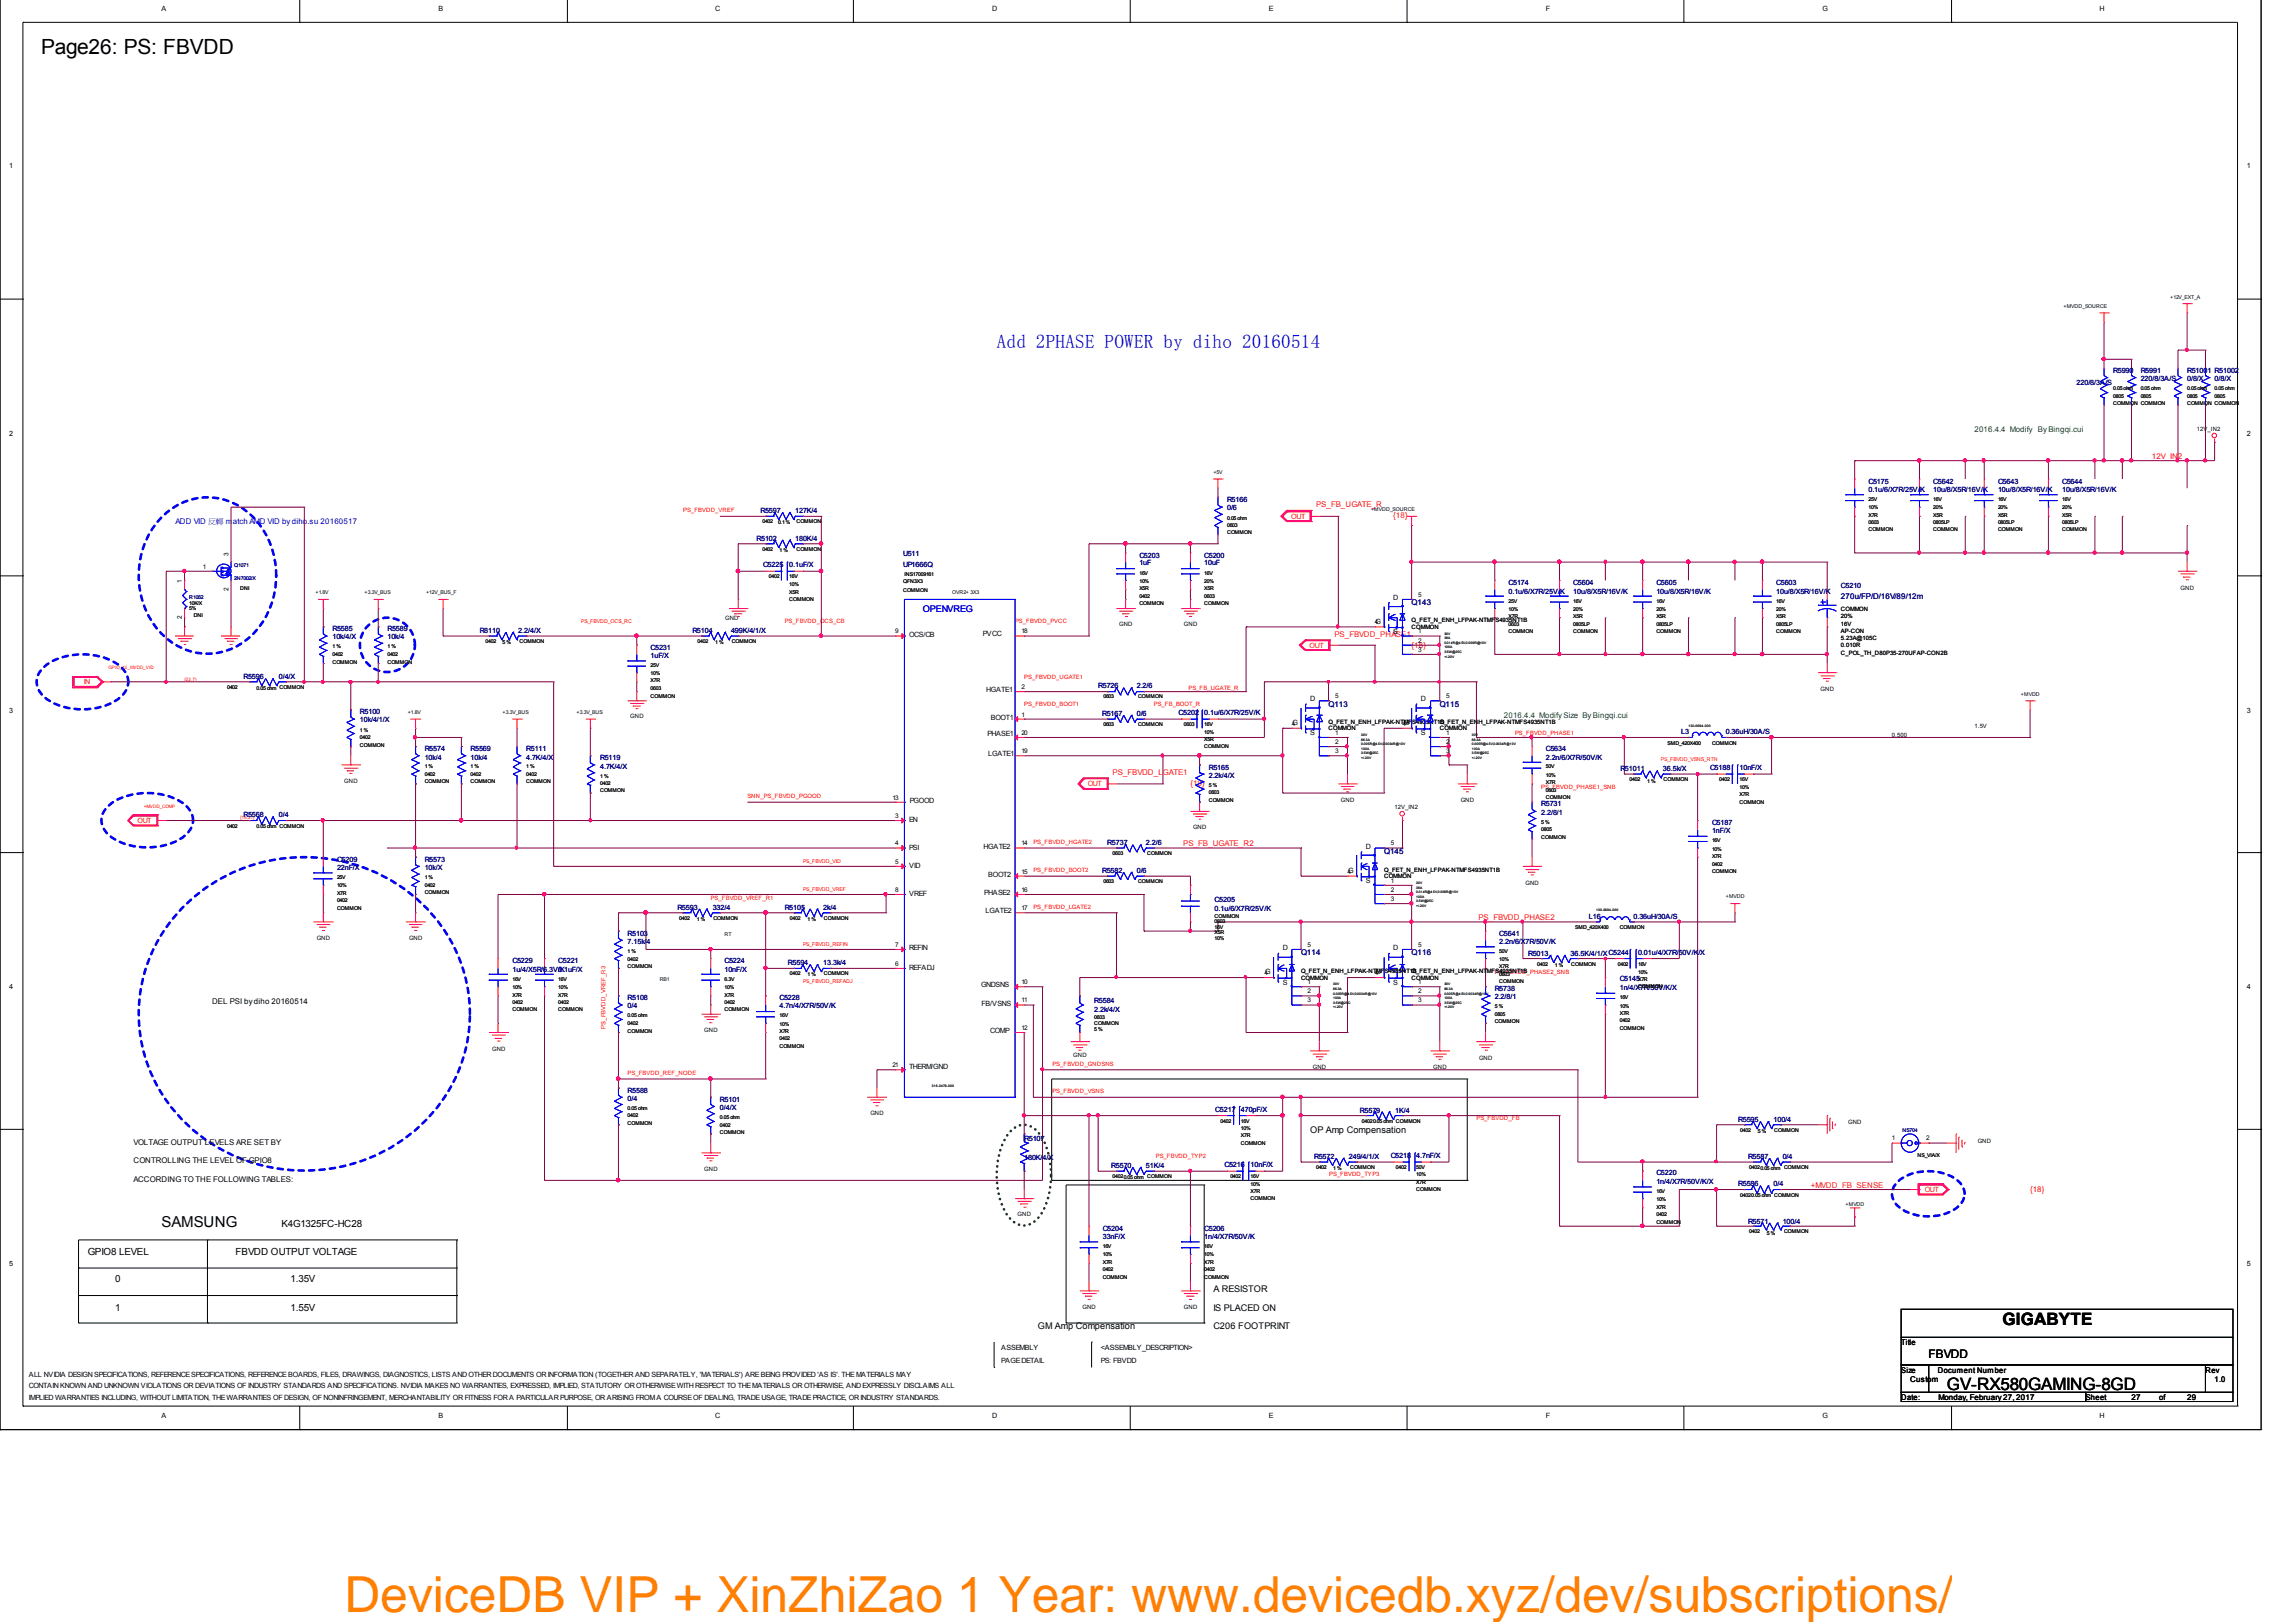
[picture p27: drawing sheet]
<svg xmlns="http://www.w3.org/2000/svg" width="297mm" height="210mm" viewBox="0 0 297 210" stroke-linecap="round" stroke-linejoin="round" font-family="sans-serif">
<defs><g id="words">
<text font-size="6.4" fill="#ff8000" x="44.6" y="208.5">DeviceDB VIP + XinZhiZao 1 Year: www.devicedb.xyz/dev/subscriptions/</text>
<text font-size="2.7" x="5.3" y="7">Page26: PS: FBVDD</text>
<text font-size="2.5" fill="#00f" x="128.9" y="45.1">Add 2PHASE POWER by diho 20160514</text>
<g font-size="2.2">
<text x="259.1" y="171.5">GIGABYTE</text>
<text x="251.9" y="179.9">GV-RX580GAMING-8GD</text>
</g>
<text font-size="1.9" x="20.9" y="158.8">SAMSUNG</text>
<text font-size="1.5" x="249.5" y="175.7">FBVDD</text>
<g font-size="1.3">
<text x="36.4" y="158.8">K4G1325FC-HC28</text>
<text x="11.3" y="162.4">GPIO8 LEVEL</text>
<text x="14.9" y="166">0</text>
<text x="30.5" y="162.4">FBVDD OUTPUT VOLTAGE</text>
<text x="37.6" y="166">1.35V</text>
<text x="14.9" y="169.6">1</text>
<text x="37.6" y="169.6">1.55V</text>
</g>
<text font-size="1.2" fill="#00f" x="119.4" y="79.3">OPENVREG</text>
<g font-size="1.2">
<text x="169.5" y="146.7">OP Amp Compensation</text>
<text x="157" y="167.2">A RESISTOR</text>
<text x="134.3" y="172">GM Amp Compensation</text>
<text x="157" y="169.6">IS PLACED ON</text>
<text x="157" y="172">C206 FOOTPRINT</text>
</g>
<g font-size="1" fill="#008000">
<text x="255.4" y="55.9">2016.4.4 Modify By Bingqi.cui</text>
<text x="194.6" y="92.9">2016.4.4 Modify Size By Bingqi.cui</text>
</g>
<g font-size="1" fill="#f00">
<text x="278.4" y="59.4">12V_IN2</text>
<text x="170.3" y="65.6">PS_FB_UGATE_R</text>
<text x="180.3" y="67.1">{18}</text>
<text x="172.6" y="82.4">PS_FBVDD_PHASE1</text>
<text x="182.6" y="83.8">{18}</text>
<text x="143.9" y="100.3">PS_FBVDD_LGATE1</text>
<text x="154" y="101.7">{18}</text>
<text x="153.1" y="109.5">PS_FB_UGATE_R2</text>
<text x="191.3" y="119.1">PS_FBVDD_PHASE2</text>
<text x="234.3" y="153.7">+MVDD_FB_SENSE</text>
<text x="262.6" y="154.2">{18}</text>
</g>
<text font-size="1" fill="#00f" x="22.7" y="67.8">ADD VID 反轉 match AMD VID by diho.su 20160517</text>
<g font-size="1" fill="#000080">
<text x="238.2" y="77.6">270u/FP/D/16V/89/12m</text>
<text x="182.6" y="78.3">Q143</text>
<text x="171.9" y="91.5">Q113</text>
<text x="186.3" y="91.5">Q115</text>
<text x="179.1" y="110.5">Q145</text>
<text x="168.3" y="123.6">Q114</text>
<text x="182.6" y="123.6">Q116</text>
</g>
<g font-size="1">
<text x="27.4" y="129.9">DEL PSI by diho 20160514</text>
<text x="17.3" y="148.2">VOLTAGE OUTPUT LEVELS ARE SET BY</text>
<text x="17.3" y="152.9">ACCORDING TO THE FOLLOWING TABLES:</text>
<text x="17.3" y="150.6">CONTROLLING THE LEVEL OF GPIO8</text>
<text x="246" y="174.1">Title</text>
<text x="246" y="177.6">Size</text>
<text x="247.1" y="178.8">Custom</text>
<text x="250.7" y="177.6">Document Number</text>
<text x="285.3" y="177.6">Rev</text>
<text x="286.5" y="178.8">1.0</text>
<text x="246" y="181.2">Date:</text>
<text x="250.8" y="181.2">Monday, February 27, 2017</text>
<text x="269.8" y="181.2">Sheet</text>
<text x="275.8" y="181.2">27</text>
<text x="279.3" y="181.2">of</text>
<text x="283" y="181.2">29</text>
</g>
<g font-size=".9">
<text x="20.9" y="1.5">A</text>
<text x="56.7" y="1.5">B</text>
<text x="92.5" y="1.5">C</text>
<text x="128.4" y="1.5">D</text>
<text x="164.2" y="1.5">E</text>
<text x="200" y="1.5">F</text>
<text x="235.8" y="1.5">G</text>
<text x="271.6" y="1.5">H</text>
<text x="1.2" y="21.8">1</text>
<text x="290.7" y="21.8">1</text>
<text x="1.2" y="56.4">2</text>
<text x="290.7" y="56.4">2</text>
<text x="180.3" y="77.7">D</text>
<text x="117.6" y="82.5">OCS/CB</text>
<text x="127.2" y="82.3">PVCC</text>
<text x="178" y="80.7">G</text>
<text x="180.3" y="82.1">S</text>
<text x="127.6" y="89.6">HGATE1</text>
<text x="1.2" y="92.2">3</text>
<text x="127.8" y="95.3">PHASE1</text>
<text x="128.2" y="93.1">BOOT1</text>
<text x="167.2" y="93.8">G</text>
<text x="169.5" y="95.2">S</text>
<text x="169.5" y="90.8">D</text>
<text x="183.8" y="95.2">S</text>
<text x="183.8" y="90.8">D</text>
<text x="290.7" y="92.2">3</text>
<text x="127.8" y="97.9">LGATE1</text>
<text x="117.6" y="106.4">EN</text>
<text x="117.7" y="103.9">PGOOD</text>
<text x="117.6" y="110">PSI</text>
<text x="117.6" y="112.3">VID</text>
<text x="127.3" y="109.8">HGATE2</text>
<text x="127.8" y="113.6">BOOT2</text>
<text x="174.4" y="113">G</text>
<text x="176.7" y="109.8">D</text>
<text x="117.6" y="115.9">VREF</text>
<text x="127.3" y="115.8">PHASE2</text>
<text x="127.5" y="118.1">LGATE2</text>
<text x="176.7" y="114.3">S</text>
<text x="117.6" y="125.5">REFADJ</text>
<text x="117.6" y="123">REFIN</text>
<text x="165.9" y="123">D</text>
<text x="180.3" y="123">D</text>
<text x="1.2" y="128">4</text>
<text x="126.9" y="127.8">GNDSNS</text>
<text x="127" y="130.2">FB/VSNS</text>
<text x="163.7" y="126.1">G</text>
<text x="165.9" y="127.4">S</text>
<text x="178" y="126.1">G</text>
<text x="180.3" y="127.4">S</text>
<text x="290.7" y="128">4</text>
<text x="128.1" y="133.7">COMP</text>
<text x="117.6" y="138.4">THERM/GND</text>
<text x="1.2" y="163.8">5</text>
<text x="290.7" y="163.8">5</text>
<text x="3.7" y="179.6">CONTAIN KNOWN AND UNKNOWN VIOLATIONS OR DEVIATIONS OF INDUSTRY STANDARDS AND SPECIFICATIONS. NVIDIA MAKES NO WARRANTIES, EXPRESSED, IMPLIED, STATUTORY OR OTHERWISE WITH RESPECT TO THE MATERIALS OR OTHERWISE, AND EXPRESSLY DISCLAIMS ALL</text>
<text x="3.7" y="178.2">ALL NVIDIA DESIGN SPECIFICATIONS, REFERENCE SPECIFICATIONS, REFERENCE BOARDS, FILES, DRAWINGS, DIAGNOSTICS, LISTS AND OTHER DOCUMENTS OR INFORMATION (TOGETHER AND SEPARATELY, 'MATERIALS') ARE BEING PROVIDED 'AS IS'. THE MATERIALS MAY</text>
<text x="129.5" y="176.4">PAGE DETAIL</text>
<text x="129.5" y="174.7">ASSEMBLY</text>
<text x="142.4" y="174.7">&lt;ASSEMBLY_DESCRIPTION&gt;</text>
<text x="142.4" y="176.4">PS: FBVDD</text>
<text x="3.7" y="181.1">IMPLIED WARRANTIES INCLUDING, WITHOUT LIMITATION, THE WARRANTIES OF DESIGN, OF NONINFRINGEMENT, MERCHANTABILITY OR FITNESS FOR A PARTICULAR PURPOSE, OR ARISING FROM A COURSE OF DEALING, TRADE USAGE, TRADE PRACTICE, OR INDUSTRY STANDARDS.</text>
<text x="20.9" y="183.5">A</text>
<text x="56.7" y="183.5">B</text>
<text x="92.5" y="183.5">C</text>
<text x="128.4" y="183.5">D</text>
<text x="164.2" y="183.5">E</text>
<text x="200" y="183.5">F</text>
<text x="235.8" y="183.5">G</text>
<text x="271.6" y="183.5">H</text>
</g>
<g font-size=".9" fill="#000080">
<text x="268.6" y="49.8">220/8/3A/S</text>
<text x="273.4" y="48.3">R5990</text>
<text x="276.9" y="48.3">R5991</text>
<text x="276.9" y="49.3">220/8/3A/S</text>
<text x="283" y="48.3">R51001 R51002</text>
<text x="283" y="49.3">0/8/X</text>
<text x="286.5" y="49.3">0/8/X</text>
<text x="158.7" y="65">R5166</text>
<text x="241.7" y="62.6">C5175</text>
<text x="241.7" y="63.7">0.1u/6/X7R/25V/K</text>
<text x="250.1" y="62.6">C5642</text>
<text x="250.1" y="63.7">10u/8/X5R/16V/K</text>
<text x="258.5" y="62.6">C5643</text>
<text x="258.5" y="63.7">10u/8/X5R/16V/K</text>
<text x="266.8" y="62.6">C5644</text>
<text x="266.8" y="63.7">10u/8/X5R/16V/K</text>
<text x="97.9" y="69.9">R5102</text>
<text x="98.4" y="66.4">R5597</text>
<text x="102.9" y="66.4">127K/4</text>
<text x="102.9" y="69.9">180K/4</text>
<text x="116.8" y="72">U511</text>
<text x="158.7" y="66.1">0/6</text>
<text x="98.7" y="73.4">C5225</text>
<text x="102.1" y="73.4">0.1uF/X</text>
<text x="116.8" y="73.3">UP1666Q</text>
<text x="147.4" y="72.2">C5203</text>
<text x="147.4" y="73.2">1uF</text>
<text x="155.8" y="72.2">C5200</text>
<text x="155.8" y="73.2">10uF</text>
<text x="195.2" y="75.7">C5174</text>
<text x="195.2" y="76.8">0.1u/6/X7R/25V/K</text>
<text x="203.5" y="75.7">C5604</text>
<text x="203.5" y="76.8">10u/8/X5R/16V/K</text>
<text x="214.3" y="75.7">C5605</text>
<text x="214.3" y="76.8">10u/8/X5R/16V/K</text>
<text x="229.8" y="75.7">C5603</text>
<text x="229.8" y="76.8">10u/8/X5R/16V/K</text>
<text x="238.2" y="76">C5210</text>
<text x="43" y="81.7">R5585</text>
<text x="43" y="82.7">10k/4/X</text>
<text x="50.1" y="81.7">R5589</text>
<text x="50.1" y="82.7">10k/4</text>
<text x="62.1" y="81.9">R8110</text>
<text x="67.1" y="81.9">2.2/4/X</text>
<text x="89.6" y="81.9">R5104</text>
<text x="94.6" y="81.9">499K/4/1/X</text>
<text x="31.5" y="87.9">R5596</text>
<text x="36.1" y="87.9">0/4/X</text>
<text x="84.2" y="84.1">C5231</text>
<text x="84.2" y="85.1">1uF/X</text>
<text x="142.1" y="89.1">R5726</text>
<text x="147.1" y="89.1">2.2/6</text>
<text x="46.6" y="92.4">R5100</text>
<text x="46.6" y="93.5">10k/4/1/X</text>
<text x="142.6" y="92.6">R5167</text>
<text x="147.1" y="92.6">0/6</text>
<text x="152.5" y="92.6">C5202</text>
<text x="155.8" y="92.6">0.1u/6/X7R/25V/K</text>
<text x="217.5" y="95">L3</text>
<text x="223.3" y="95">0.36uH/30A/S</text>
<text x="54.9" y="97.2">R5574</text>
<text x="54.9" y="98.3">10k/4</text>
<text x="60.9" y="97.2">R5569</text>
<text x="60.9" y="98.3">10k/4</text>
<text x="68.1" y="97.2">R5111</text>
<text x="68.1" y="98.3">4.7K/4/X</text>
<text x="77.6" y="98.4">R5119</text>
<text x="77.6" y="99.5">4.7K/4/X</text>
<text x="156.4" y="99.6">R5165</text>
<text x="156.4" y="100.7">2.2k/4/X</text>
<text x="200" y="97.2">C5634</text>
<text x="200" y="98.3">2.2n/6/X7R/50V/K</text>
<text x="209.6" y="99.8">R51011</text>
<text x="215.1" y="99.8">36.5k/X</text>
<text x="221.2" y="99.7">C5188</text>
<text x="225" y="99.7">10nF/X</text>
<text x="31.5" y="105.8">R5568</text>
<text x="36.1" y="105.8">0/4</text>
<text x="199.4" y="104.3">R5731</text>
<text x="199.4" y="105.4">2.2/8/1</text>
<text x="221.5" y="106.8">C5187</text>
<text x="221.5" y="107.8">1nF/X</text>
<text x="43.6" y="111.5">C5209</text>
<text x="43.6" y="112.6">22nF/X</text>
<text x="54.9" y="111.5">R5573</text>
<text x="54.9" y="112.6">10k/X</text>
<text x="142.6" y="113">R5582</text>
<text x="143.3" y="109.4">R5737</text>
<text x="147.1" y="113">0/6</text>
<text x="148.3" y="109.4">2.2/6</text>
<text x="87.6" y="117.7">R5593</text>
<text x="92.2" y="117.7">332/4</text>
<text x="101.5" y="117.7">R5105</text>
<text x="106.5" y="117.7">2k/4</text>
<text x="157.1" y="116.7">C5205</text>
<text x="157.1" y="117.9">0.1u/6/X7R/25V/K</text>
<text x="205.6" y="118.9">L16</text>
<text x="211.3" y="118.9">0.36uH/30A/S</text>
<text x="66.3" y="124.6">C5229</text>
<text x="66.3" y="125.7">1u/4/X5R/6.3V/K</text>
<text x="72.2" y="124.6">C5221</text>
<text x="72.2" y="125.7">0.1uF/X</text>
<text x="81.2" y="121.1">R5103</text>
<text x="81.2" y="122.2">7.15k/4</text>
<text x="93.7" y="124.6">C5224</text>
<text x="93.7" y="125.7">10nF/X</text>
<text x="101.9" y="124.9">R5594</text>
<text x="106.5" y="124.9">13.3k/4</text>
<text x="194" y="121.1">C5641</text>
<text x="194" y="122.2">2.2n/6/X7R/50V/K</text>
<text x="197.7" y="123.7">R5013</text>
<text x="203.2" y="123.7">36.5K/4/1/XC5244</text>
<text x="211.9" y="123.5">0.01u/4/X7R/50V/K/X</text>
<text x="81.2" y="129.5">R5108</text>
<text x="81.2" y="130.5">0/4</text>
<text x="100.8" y="129.5">C5228</text>
<text x="100.8" y="130.5">4.7n/4/X7R/50V/K</text>
<text x="141.6" y="129.8">R5584</text>
<text x="141.6" y="131">2.2k/4/X</text>
<text x="193.4" y="128.2">R5738</text>
<text x="193.4" y="129.3">2.2/8/1</text>
<text x="209.6" y="127">C5145</text>
<text x="209.6" y="128.1">1n/4/X7R/50V/K/X</text>
<text x="81.2" y="141.4">R5588</text>
<text x="81.2" y="142.4">0/4</text>
<text x="93.1" y="142.6">R5101</text>
<text x="93.1" y="143.6">0/4/X</text>
<text x="157.2" y="143.9">C5217</text>
<text x="160.5" y="143.9">470pF/X</text>
<text x="132.5" y="147.7">R5107</text>
<text x="170" y="150">R5572</text>
<text x="174.5" y="150">249/4/1/X</text>
<text x="175.9" y="144">R5579</text>
<text x="179.9" y="149.9">C5218</text>
<text x="180.5" y="144">1K/4</text>
<text x="183.2" y="149.9">4.7nF/X</text>
<text x="224.9" y="145.2">R5595</text>
<text x="226.1" y="150">R5587</text>
<text x="229.4" y="145.2">100/4</text>
<text x="230.6" y="150">0/4</text>
<text x="132.5" y="150.1">180K/4/X</text>
<text x="143.8" y="151.1">R5570</text>
<text x="148.3" y="151.1">51K/4</text>
<text x="158.4" y="151.1">C5216</text>
<text x="161.8" y="151.1">10nF/X</text>
<text x="214.3" y="152.1">C5220</text>
<text x="214.3" y="153.2">1n/4/X7R/50V/K/X</text>
<text x="224.9" y="153.5">R5586</text>
<text x="229.4" y="153.5">0/4</text>
<text x="142.7" y="159.3">C5204</text>
<text x="142.7" y="160.4">33nF/X</text>
<text x="155.8" y="159.3">C5206</text>
<text x="155.8" y="160.4">1n/4/X7R/50V/K</text>
<text x="226.1" y="158.3">R5571</text>
<text x="230.6" y="158.3">100/4</text>
</g>
<g font-size=".9" fill="#f00">
<text x="167" y="67.2">OUT</text>
<text x="169.4" y="83.8">OUT</text>
<text x="10.8" y="88.6">IN</text>
<text x="140.7" y="101.7">OUT</text>
<text x="17.8" y="106.5">OUT</text>
<text x="249" y="154.3">OUT</text>
</g>
<g font-size=".8">
<text x="284.2" y="55.7">12V_IN2</text>
<text x="29.5" y="71.9" transform="rotate(-90 29.5 71.9)">3</text>
<text x="23.5" y="75.5" transform="rotate(-90 23.5 75.5)">1</text>
<text x="26.2" y="73.6">1</text>
<text x="29.5" y="76.5" transform="rotate(-90 29.5 76.5)">2</text>
<text x="183.5" y="77.2">5</text>
<text x="282.1" y="76.3">GND</text>
<text x="23.5" y="80.1" transform="rotate(-90 23.5 80.1)">2</text>
<text x="93.8" y="80.2">GND</text>
<text x="115.8" y="82">9</text>
<text x="132.2" y="82">18</text>
<text x="144.8" y="81">GND</text>
<text x="153.2" y="81">GND</text>
<text x="177.9" y="80.8">4</text>
<text x="182.6" y="81.4">COMMON</text>
<text x="182.6" y="80.5">Q_FET_N_ENH_LFPAK-NTMFS4935NT1B</text>
<text x="183.5" y="82">1</text>
<text x="183.5" y="83.2">2</text>
<text x="238.2" y="79">COMMON</text>
<text x="238.2" y="79.9">20%</text>
<text x="238.2" y="81">16V</text>
<text x="238.2" y="83.7">0.010R</text>
<text x="238.2" y="81.9">AP-CON</text>
<text x="238.2" y="82.8">5.23A@105C</text>
<text x="132.2" y="89.2">2</text>
<text x="183.5" y="84.3">3</text>
<text x="235.5" y="89.4">GND</text>
<text x="238.2" y="84.8">C_POL_TH_D80P35-270UFAP-CON2B</text>
<text x="81.5" y="93">GND</text>
<text x="132.2" y="92.7">1</text>
<text x="132.2" y="95.1">20</text>
<text x="167.1" y="93.9">4</text>
<text x="171.9" y="94.5">COMMON</text>
<text x="171.9" y="93.7">Q_FET_N_ENH_LFPAK-NTMFS4935NT1B</text>
<text x="172.7" y="95.1">1</text>
<text x="172.7" y="90.4">5</text>
<text x="181.4" y="93.9">4G</text>
<text x="186.3" y="94.5">COMMON</text>
<text x="186.3" y="93.7">Q_FET_N_ENH_LFPAK-NTMFS4935NT1B</text>
<text x="187.1" y="95.1">1</text>
<text x="187.1" y="90.4">5</text>
<text x="244.8" y="95.3">0.500</text>
<text x="255.4" y="94.2">1.5V</text>
<text x="44.5" y="101.4">GND</text>
<text x="132.2" y="97.5">19</text>
<text x="172.7" y="96.3">2</text>
<text x="172.7" y="97.5">3</text>
<text x="187.1" y="96.3">2</text>
<text x="187.1" y="97.5">3</text>
<text x="115.5" y="103.5">13</text>
<text x="115.8" y="105.8">3</text>
<text x="154.3" y="107.3">GND</text>
<text x="173.5" y="103.7">GND</text>
<text x="180.4" y="104.7">12V_IN2</text>
<text x="189" y="103.7">GND</text>
<text x="115.8" y="109.4">4</text>
<text x="115.8" y="111.8">5</text>
<text x="132.2" y="109.4">14</text>
<text x="132.2" y="113">15</text>
<text x="174.3" y="113">4</text>
<text x="179.1" y="113.6">COMMON</text>
<text x="179.1" y="112.8">Q_FET_N_ENH_LFPAK-NTMFS4935NT1B</text>
<text x="179.9" y="109.4">5</text>
<text x="115.8" y="115.4">8</text>
<text x="132.2" y="115.4">16</text>
<text x="132.2" y="117.8">17</text>
<text x="179.9" y="114.2">1</text>
<text x="179.9" y="115.4">2</text>
<text x="179.9" y="116.6">3</text>
<text x="197.4" y="114.5">GND</text>
<text x="41" y="121.6">GND</text>
<text x="52.9" y="121.6">GND</text>
<text x="115.8" y="125">6</text>
<text x="115.8" y="122.5">7</text>
<text x="168.3" y="125.9">Q_FET_N_ENH_LFPAK-NTMFS4935NT1B</text>
<text x="169.2" y="122.5">5</text>
<text x="182.6" y="125.9">Q_FET_N_ENH_LFPAK-NTMFS4935NT1B</text>
<text x="183.5" y="122.5">5</text>
<text x="132.2" y="127.4">10</text>
<text x="132.2" y="129.7">11</text>
<text x="163.6" y="126.2">4</text>
<text x="168.3" y="126.8">COMMON</text>
<text x="169.2" y="127.4">1</text>
<text x="169.2" y="128.5">2</text>
<text x="169.2" y="129.7">3</text>
<text x="177.9" y="126.2">4</text>
<text x="182.6" y="126.8">COMMON</text>
<text x="183.5" y="127.4">1</text>
<text x="183.5" y="128.5">2</text>
<text x="183.5" y="129.7">3</text>
<text x="63.7" y="136">GND</text>
<text x="91.1" y="133.5">GND</text>
<text x="132.2" y="133.3">12</text>
<text x="138.9" y="136.8">GND</text>
<text x="191.3" y="137.2">GND</text>
<text x="115.5" y="138.1">21</text>
<text x="169.8" y="138.4">GND</text>
<text x="185.4" y="138.4">GND</text>
<text x="112.6" y="144.3">GND</text>
<text x="239.1" y="145.5">GND</text>
<text x="244.8" y="147.6">1</text>
<text x="249.2" y="147.6">2</text>
<text x="255.9" y="147.9">GND</text>
<text x="91.1" y="151.5">GND</text>
<text x="131.7" y="157.4">GND</text>
<text x="140" y="169.3">GND</text>
<text x="153.2" y="169.3">GND</text>
</g>
<g font-size=".8" fill="#f00">
<text x="88.4" y="66.3">PS_FBVDD_VREF</text>
<text x="101.5" y="80.6">PS_FBVDD_OCS_CB</text>
<text x="131.3" y="80.6">PS_FBVDD_PVCC</text>
<text x="132.5" y="87.8">PS_FBVDD_UGATE1</text>
<text x="153.8" y="89.3">PS_FB_UGATE_R</text>
<text x="132.5" y="91.4">PS_FBVDD_BOOT1</text>
<text x="149.3" y="91.4">PS_FB_BOOT_R</text>
<text x="196" y="95.2">PS_FBVDD_PHASE1</text>
<text x="96.7" y="103.3">SNN_PS_FBVDD_PGOOD</text>
<text x="199.4" y="102.1">PS_FBVDD_PHASE1_SNB</text>
<text x="133.7" y="112.9">PS_FBVDD_BOOT2</text>
<text x="133.7" y="109.2">PS_FBVDD_HGATE2</text>
<text x="91.9" y="116.4">PS_FBVDD_VREF_R1</text>
<text x="133.7" y="117.6">PS_FBVDD_LGATE2</text>
<text x="193.4" y="126">PS_FBVDD_PHASE2_SNB</text>
<text x="78.3" y="133.1" transform="rotate(-90 78.3 133.1)">PS_FBVDD_VREF_R3</text>
<text x="136.1" y="137.9">PS_FBVDD_GNDSNS</text>
<text x="81.2" y="139.1">PS_FBVDD_REF_NODE</text>
<text x="136.1" y="141.5">PS_FBVDD_VSNS</text>
<text x="149.5" y="149.9">PS_FBVDD_TYP2</text>
<text x="191" y="145">PS_FBVDD_FB</text>
<text x="172" y="152.2">PS_FBVDD_TYP3</text>
</g>
<g font-size=".7">
<text x="267" y="39.9">+MVDD_SOURCE</text>
<text x="280.8" y="38.7">+12V_EXT_A</text>
<text x="273.4" y="51.5">0805</text>
<text x="273.4" y="50.5">0.05 ohm</text>
<text x="273.4" y="52.4">COMMON COMMON</text>
<text x="276.9" y="51.5">0805</text>
<text x="276.9" y="50.5">0.05 ohm</text>
<text x="283" y="51.5">0805</text>
<text x="283" y="50.5">0.05 ohm</text>
<text x="283" y="52.4">COMMON COMMON</text>
<text x="286.5" y="51.5">0805</text>
<text x="286.5" y="50.5">0.05 ohm</text>
<text x="157" y="61.4">+5V</text>
<text x="241.7" y="64.9">25V</text>
<text x="241.7" y="65.9">10%</text>
<text x="250.1" y="65.9">20%</text>
<text x="250.1" y="64.9">16V</text>
<text x="258.5" y="64.9">16V</text>
<text x="258.5" y="65.9">20%</text>
<text x="266.8" y="64.9">16V</text>
<text x="266.8" y="65.9">20%</text>
<text x="98.6" y="67.7">0402</text>
<text x="98.6" y="71.3">0402</text>
<text x="100.7" y="67.8">0.1 %</text>
<text x="100.8" y="71.4">1 %</text>
<text x="103" y="67.7">COMMON</text>
<text x="103" y="71.3">COMMON</text>
<text x="158.7" y="67.2">0.05 ohm</text>
<text x="158.7" y="68.2">0603</text>
<text x="158.7" y="69.1">COMMON</text>
<text x="177.4" y="66.1">+MVDD_SOURCE</text>
<text x="241.7" y="66.9">X7R</text>
<text x="241.7" y="67.8">0603</text>
<text x="241.7" y="68.8">COMMON</text>
<text x="250.1" y="68.8">COMMON</text>
<text x="250.1" y="66.9">X5R</text>
<text x="250.1" y="67.8">0805LP</text>
<text x="258.5" y="68.8">COMMON</text>
<text x="258.5" y="67.8">0805LP</text>
<text x="258.5" y="66.9">X5R</text>
<text x="266.8" y="68.8">COMMON</text>
<text x="266.8" y="66.9">X5R</text>
<text x="266.8" y="67.8">0805LP</text>
<text x="31.1" y="76.3">DNI</text>
<text x="40.8" y="76.9">+1.8V</text>
<text x="47.2" y="76.9">+3.3V_BUS</text>
<text x="55.1" y="76.9">+12V_BUS_F</text>
<text x="99.5" y="74.9">0402</text>
<text x="102.1" y="76.8">X5R</text>
<text x="102.1" y="77.7">COMMON</text>
<text x="102.1" y="74.9">16V</text>
<text x="102.1" y="75.8">10%</text>
<text x="116.8" y="75.5">QFN3X3</text>
<text x="116.8" y="76.6">COMMON</text>
<text x="117" y="74.5">INS17009161</text>
<text x="123.2" y="76.8">OVR2+ 3X3</text>
<text x="147.4" y="76.4">X5R</text>
<text x="147.4" y="74.4">16V</text>
<text x="147.4" y="77.4">0402</text>
<text x="147.4" y="75.5">10%</text>
<text x="155.8" y="77.4">0603</text>
<text x="155.8" y="75.5">20%</text>
<text x="155.8" y="76.4">X5R</text>
<text x="155.8" y="74.4">16V</text>
<text x="195.2" y="78">25V</text>
<text x="203.5" y="78">16V</text>
<text x="214.3" y="78">16V</text>
<text x="229.8" y="78">16V</text>
<text x="24.5" y="78.9">5%</text>
<text x="24.5" y="78.2">10K/X</text>
<text x="25.1" y="79.9">DNI</text>
<text x="43" y="83.9">1 %</text>
<text x="50.1" y="83.9">1 %</text>
<text x="62.8" y="83.2">0402</text>
<text x="65" y="83.3">5 %</text>
<text x="67.2" y="83.2">COMMON</text>
<text x="90.3" y="83.2">0402</text>
<text x="92.5" y="83.3">1 %</text>
<text x="94.7" y="83.2">COMMON</text>
<text x="147.4" y="78.3">COMMON</text>
<text x="155.8" y="78.3">COMMON</text>
<text x="195.2" y="80">X7R</text>
<text x="195.2" y="81">0603</text>
<text x="195.2" y="79">10%</text>
<text x="195.2" y="81.9">COMMON</text>
<text x="203.5" y="81.9">COMMON</text>
<text x="203.5" y="80">X5R</text>
<text x="203.5" y="79">20%</text>
<text x="203.5" y="81">0805LP</text>
<text x="214.3" y="81.9">COMMON</text>
<text x="214.3" y="81">0805LP</text>
<text x="214.3" y="80">X5R</text>
<text x="214.3" y="79">20%</text>
<text x="229.8" y="79">20%</text>
<text x="229.8" y="81">0805LP</text>
<text x="229.8" y="81.9">COMMON</text>
<text x="229.8" y="80">X5R</text>
<text x="29.4" y="89.2">0402</text>
<text x="33.2" y="89.3">0.05 ohm COMMON</text>
<text x="43" y="85.9">COMMON</text>
<text x="43" y="84.9">0402</text>
<text x="50.1" y="85.9">COMMON</text>
<text x="50.1" y="84.9">0402</text>
<text x="84.2" y="88.3">X7R</text>
<text x="84.2" y="87.4">10%</text>
<text x="84.2" y="86.3">25V</text>
<text x="84.2" y="89.3">0603</text>
<text x="46.6" y="95.6">0402</text>
<text x="46.6" y="94.7">1 %</text>
<text x="52.7" y="92.4">+1.8V</text>
<text x="65" y="92.4">+3.3V_BUS</text>
<text x="74.6" y="92.4">+3.3V_BUS</text>
<text x="84.2" y="90.3">COMMON</text>
<text x="142.7" y="90.4">0603</text>
<text x="142.7" y="94">0603</text>
<text x="147.2" y="90.4">COMMON</text>
<text x="147.2" y="94">COMMON</text>
<text x="153.2" y="94">0603</text>
<text x="155.8" y="95.9">X5R</text>
<text x="155.8" y="94.9">10%</text>
<text x="155.8" y="94">16V</text>
<text x="261.5" y="90">+MVDD</text>
<text x="46.6" y="96.6">COMMON</text>
<text x="54.9" y="99.4">1 %</text>
<text x="54.9" y="100.4">0402</text>
<text x="54.9" y="101.4">COMMON</text>
<text x="60.9" y="99.4">1 %</text>
<text x="60.9" y="101.4">COMMON</text>
<text x="60.9" y="100.4">0402</text>
<text x="68.1" y="99.4">1 %</text>
<text x="68.1" y="101.4">COMMON</text>
<text x="68.1" y="100.4">0402</text>
<text x="77.6" y="100.7">1 %</text>
<text x="77.6" y="101.6">0402</text>
<text x="155.8" y="96.8">COMMON</text>
<text x="156.4" y="101.9">5 %</text>
<text x="200" y="101.4">X7R</text>
<text x="200" y="100.5">10%</text>
<text x="200" y="99.4">50V</text>
<text x="210.8" y="101.1">0402</text>
<text x="213.1" y="101.3">1 %</text>
<text x="215.2" y="101.1">COMMON</text>
<text x="215.7" y="96.4">SMD_420X400</text>
<text x="221.5" y="96.4">COMMON</text>
<text x="222.4" y="101.1">0402</text>
<text x="225" y="101.1">16V</text>
<text x="29.4" y="107.1">0402</text>
<text x="33.2" y="107.2">0.05 ohm COMMON</text>
<text x="77.6" y="102.5">COMMON</text>
<text x="156.4" y="102.8">0603</text>
<text x="156.4" y="103.7">COMMON</text>
<text x="199.4" y="107.5">0805</text>
<text x="199.4" y="106.6">5 %</text>
<text x="200" y="103.4">COMMON</text>
<text x="200" y="102.5">0603</text>
<text x="225" y="102.1">10%</text>
<text x="225" y="103.1">X7R</text>
<text x="225" y="104">COMMON</text>
<text x="43.6" y="113.8">25V</text>
<text x="54.9" y="113.8">1 %</text>
<text x="143.9" y="110.7">0603</text>
<text x="148.4" y="110.7">COMMON</text>
<text x="199.4" y="108.6">COMMON</text>
<text x="221.5" y="109">16V</text>
<text x="221.5" y="112">0402</text>
<text x="221.5" y="111">X7R</text>
<text x="221.5" y="113">COMMON</text>
<text x="221.5" y="110.1">10%</text>
<text x="43.6" y="114.8">10%</text>
<text x="43.6" y="115.8">X7R</text>
<text x="43.6" y="116.8">0402</text>
<text x="43.6" y="117.7">COMMON</text>
<text x="54.9" y="114.7">0402</text>
<text x="54.9" y="115.7">COMMON</text>
<text x="87.9" y="119.1">0402</text>
<text x="90.2" y="119.1">1 %</text>
<text x="92.3" y="119.1">COMMON</text>
<text x="102.2" y="119.1">0402</text>
<text x="104.5" y="119.1">1 %</text>
<text x="106.6" y="119.1">COMMON</text>
<text x="142.7" y="114.2">0603</text>
<text x="147.2" y="114.2">COMMON</text>
<text x="157.1" y="118.8">COMMON</text>
<text x="157.1" y="119.5">0603</text>
<text x="223.3" y="116.3">+MVDD</text>
<text x="81.2" y="123.3">1 %</text>
<text x="81.2" y="124.3">0402</text>
<text x="81.2" y="125.2">COMMON</text>
<text x="93.7" y="121.1">RT</text>
<text x="157.1" y="120.2">16V</text>
<text x="157.1" y="120.9">X5R</text>
<text x="157.1" y="121.7">10%</text>
<text x="194" y="125.3">X7R</text>
<text x="194" y="124.4">10%</text>
<text x="194" y="123.3">50V</text>
<text x="198.9" y="125">0402</text>
<text x="201.2" y="125.2">1 %</text>
<text x="203.3" y="125">COMMON</text>
<text x="203.8" y="120.2">SMD_420X400</text>
<text x="209.3" y="125">0402</text>
<text x="209.5" y="120.2">COMMON</text>
<text x="211.9" y="126">10%</text>
<text x="211.9" y="125">16V</text>
<text x="66.3" y="129.9">0402</text>
<text x="66.3" y="127.9">10%</text>
<text x="66.3" y="126.9">16V</text>
<text x="66.3" y="130.8">COMMON</text>
<text x="66.3" y="129">X7R</text>
<text x="72.2" y="127.9">10%</text>
<text x="72.2" y="129.9">0402</text>
<text x="72.2" y="130.8">COMMON</text>
<text x="72.2" y="126.9">16V</text>
<text x="72.2" y="129">X7R</text>
<text x="81.2" y="131.7">0.05 ohm</text>
<text x="85.3" y="127">RB1</text>
<text x="93.7" y="129.9">0402</text>
<text x="93.7" y="129">X7R</text>
<text x="93.7" y="127.9">10%</text>
<text x="93.7" y="126.9">6.3V</text>
<text x="93.7" y="130.8">COMMON</text>
<text x="100.8" y="131.7">16V</text>
<text x="102.2" y="126.2">0402</text>
<text x="104.5" y="126.3">1 %</text>
<text x="106.6" y="126.2">COMMON</text>
<text x="141.6" y="131.9">0603</text>
<text x="193.4" y="131.4">0805</text>
<text x="193.4" y="130.5">5 %</text>
<text x="194" y="127.3">COMMON</text>
<text x="194" y="126.3">0603</text>
<text x="209.6" y="129.3">16V</text>
<text x="209.6" y="131.3">X7R</text>
<text x="209.6" y="130.4">10%</text>
<text x="211.9" y="126.9">X7R</text>
<text x="211.9" y="127.9">COMMON</text>
<text x="81.2" y="132.6">0402</text>
<text x="81.2" y="133.6">COMMON</text>
<text x="100.8" y="135.7">COMMON</text>
<text x="100.8" y="134.6">0402</text>
<text x="100.8" y="133.7">X7R</text>
<text x="100.8" y="132.8">10%</text>
<text x="141.6" y="132.6">COMMON</text>
<text x="141.6" y="133.4">5 %</text>
<text x="193.4" y="132.4">COMMON</text>
<text x="209.6" y="132.3">0402</text>
<text x="209.6" y="133.3">COMMON</text>
<text x="81.2" y="143.6">0.05 ohm</text>
<text x="81.2" y="145.6">COMMON</text>
<text x="81.2" y="144.5">0402</text>
<text x="93.1" y="146.7">COMMON</text>
<text x="93.1" y="145.8">0402</text>
<text x="93.1" y="144.8">0.05 ohm</text>
<text x="157.9" y="145.3">0402</text>
<text x="160.5" y="146.2">10%</text>
<text x="160.5" y="148.2">COMMON</text>
<text x="160.5" y="147.2">X7R</text>
<text x="160.5" y="145.3">16V</text>
<text x="176.2" y="145.3">04020.05 ohm COMMON</text>
<text x="225.1" y="146.5">0402</text>
<text x="227.4" y="146.6">5 %</text>
<text x="229.5" y="146.5">COMMON</text>
<text x="248.1" y="149.7">NS_VIA/X</text>
<text x="143.9" y="152.5">04020.05 ohm COMMON</text>
<text x="159.2" y="152.5">0402</text>
<text x="161.8" y="154.4">X7R</text>
<text x="161.8" y="153.4">10%</text>
<text x="161.8" y="152.5">16V</text>
<text x="161.8" y="155.3">COMMON</text>
<text x="170.3" y="151.2">0402</text>
<text x="172.5" y="151.4">1 %</text>
<text x="174.7" y="151.2">COMMON</text>
<text x="180.6" y="151.2">0402</text>
<text x="183.2" y="154.1">COMMON</text>
<text x="183.2" y="153.2">X7R</text>
<text x="183.2" y="152.2">10%</text>
<text x="183.2" y="151.2">50V</text>
<text x="214.3" y="155.5">10%</text>
<text x="214.3" y="154.4">16V</text>
<text x="225.1" y="154.9">04020.05 ohm COMMON</text>
<text x="226.3" y="151.2">0402</text>
<text x="227.8" y="151.4">0.05 ohm</text>
<text x="230.8" y="151.2">COMMON</text>
<text x="142.7" y="161.6">16V</text>
<text x="155.8" y="161.6">16V</text>
<text x="214.3" y="158.3">COMMON</text>
<text x="214.3" y="157.3">0402</text>
<text x="214.3" y="156.4">X7R</text>
<text x="226.3" y="159.6">0402</text>
<text x="228.6" y="159.8">5 %</text>
<text x="230.8" y="159.6">COMMON</text>
<text x="238.8" y="156.1">+MVDD</text>
<text x="142.7" y="164.5">0402</text>
<text x="142.7" y="165.5">COMMON</text>
<text x="142.7" y="163.6">X7R</text>
<text x="142.7" y="162.6">10%</text>
<text x="155.8" y="162.6">10%</text>
<text x="155.8" y="163.6">X7R</text>
<text x="155.8" y="165.5">COMMON</text>
<text x="155.8" y="164.5">0402</text>
</g>
<g font-size=".7" fill="#000080">
<text x="24.5" y="77.5">R1062</text>
<text x="30.3" y="73.4">Q1071</text>
<text x="30.3" y="75.1">2N7002/X</text>
<text x="246.1" y="146.5">NS704</text>
</g>
<g font-size=".7" fill="#f00">
<text x="75.2" y="80.6">PS_FBVDD_OCS_RC</text>
<text x="214.9" y="98.5">PS_FBVDD_VSNS_RTN</text>
<text x="103.9" y="111.7">PS_FBVDD_VID</text>
<text x="103.9" y="115.2">PS_FBVDD_VREF</text>
<text x="103.9" y="122.4">PS_FBVDD_REFIN</text>
<text x="103.9" y="127.2">PS_FBVDD_REFADJ</text>
</g>
<g font-size=".6" fill="#f00">
<text x="14.1" y="86.6">GPIO_12_MVDD_VID</text>
<text x="23.9" y="88.1">{22,7}</text>
<text x="18.6" y="104.6">+MVDD_COMP</text>
<text x="31.1" y="105.9">{18,21}</text>
</g>
<g font-size=".4">
<text x="186.9" y="82.1">30V</text>
<text x="186.9" y="82.7">38A</text>
<text x="186.9" y="83.3">0.014R@4.5V,0.009R@10V</text>
<text x="186.9" y="83.9">100A</text>
<text x="186.9" y="84.5">3.5W@25C</text>
<text x="186.9" y="85.1">+/-20V</text>
<text x="176.1" y="95.9">86.3A</text>
<text x="176.1" y="95.3">30V</text>
<text x="190.4" y="95.9">86.3A</text>
<text x="190.4" y="95.3">30V</text>
<text x="218.4" y="94.1">130-0694-000</text>
<text x="176.1" y="98.2">+/-20V</text>
<text x="176.1" y="96.4">0.005R@4.5V,0.0034R@10V</text>
<text x="176.1" y="97.6">3.5W@25C</text>
<text x="176.1" y="97">100A</text>
<text x="190.4" y="98.2">+/-20V</text>
<text x="190.4" y="96.4">0.005R@4.5V,0.0034R@10V</text>
<text x="190.4" y="97.6">3.5W@25C</text>
<text x="190.4" y="97">100A</text>
<text x="183.2" y="114.4">30V</text>
<text x="183.2" y="115">38A</text>
<text x="183.2" y="115.6">0.014R@4.5V,0.009R@10V</text>
<text x="183.2" y="116.2">100A</text>
<text x="183.2" y="116.8">3.5W@25C</text>
<text x="183.2" y="117.4">+/-20V</text>
<text x="206.5" y="118">130-0694-000</text>
<text x="172.5" y="128.1">86.3A</text>
<text x="172.5" y="130.5">+/-20V</text>
<text x="172.5" y="128.7">0.005R@4.5V,0.0034R@10V</text>
<text x="172.5" y="129.9">3.5W@25C</text>
<text x="172.5" y="129.3">100A</text>
<text x="172.5" y="127.5">30V</text>
<text x="186.9" y="128.1">86.3A</text>
<text x="186.9" y="130.5">+/-20V</text>
<text x="186.9" y="128.7">0.005R@4.5V,0.0034R@10V</text>
<text x="186.9" y="129.9">3.5W@25C</text>
<text x="186.9" y="129.3">100A</text>
<text x="186.9" y="127.5">30V</text>
<text x="120.6" y="140.6">316-0479-000</text>
</g>
</g></defs>
<g fill="none" stroke="#000" stroke-width=".13">
<path d="M0 -.1v185.1M38.8 -.1v3M73.4 -.1v3M110.4 -.1v3M146.2 -.1v3M182 -.1v3M217.8 -.1v3M252.5 -.1v3M292.5 -.1v185.1M3 2.9h.1M3 2.9v179.1M3 2.9h286.5v179.1"/>
<path d="M38.8 2.9h.1M73.4 2.9h.1M110.4 2.9h.1M146.2 2.9h.1M182 2.9h.1M217.8 2.9h.1M252.5 2.9h.1M0 38.7h3M3 38.7h.1M289.5 38.7h3M292.5 38.7h.1M0 74.5h3"/>
<path d="M3 74.5h.1M289.5 74.5h3M292.5 74.5h.1M0 110.3h3M3 110.3h.1M289.5 110.3h3M292.5 110.3h.1M189.8 139.6h-53.7v13.2M189.8 139.6h.1M189.8 139.6v13.2M0 146.1h3M3 146.1h.1"/>
<path d="M136.1 152.8h.1M136.1 152.8h53.7M155.8 153.3h-17.9v17.9M155.8 153.3h.1M155.8 153.3v17.9M189.8 152.8h.1M289.5 146.1h3M292.5 146.1h.1M10.2 171.2h.1M10.2 167.7h.1M10.2 164.1h.1M10.2 171.2h48.9"/>
<path d="M10.2 167.7h48.9M10.2 164.1h48.9M26.8 171.2h.1M26.8 160.5h.1M26.8 160.5v10.7M59.1 167.7h.1M59.1 164.1h.1M59.1 171.2h.1M59.1 160.5h.1M59.1 160.5v10.7M59.1 160.5h-48.9v10.7M128.6 177h.1"/>
<path d="M128.6 173.7v3.3M137.9 171.2h.1M137.9 171.2h17.9M141.2 173.7h.1M141.2 173.7v3.3M155.8 171.2h.1M246 169.4h42.9v3.7h-42.9zM246 173.1h42.9v3.5h-42.9zM246 176.6h3.5v3.6h-3.5zM249.5 176.6h35.8v3.6h-35.8zM285.3 176.6h3.6v3.6h-3.6zM0 185h.1"/>
<path d="M0 185h292.5M3 182h.1M3 182h286.5M38.8 185h.1M38.8 182v3M73.4 185h.1M73.4 182v3M110.4 185h.1M110.4 182v3M146.2 185h.1M146.2 182v3M182 185h.1"/>
<path d="M182 182v3M217.8 185h.1M217.8 182v3M246 180.2h23.8v1.2h-23.8zM252.5 185h.1M252.5 182v3M269.8 180.2h19.1v1.2h-19.1zM289.5 182h.1M292.5 185h.1"/>
</g>
<path d="M130.7 146.4a2.21 2.21 0 0 1 3.5 0 9 9 0 0 1 1.7 6.8 6.9 6.9 0 0 1-2.2 5 2.15 2.15 0 0 1-3-.5 9 9 0 0 1-1.7-6.8 8.1 8.1 0 0 1 1.7-4.5z" fill="none" stroke="#008000" stroke-width=".34" stroke-dasharray="0 .7"/>
<g fill="none" stroke="#00f" stroke-width=".34" stroke-dasharray=".7 .7">
<path d="M20.9 66.9a8.2 8.2 0 0 1 12.6 .9 11 11 0 0 1-1.6 15 8.1 8.1 0 0 1-11.7-1.6 11.1 11.1 0 0 1 .7-14.3zM5.5 86.4a8.3 8.3 0 0 1 8.2-1.2 4.4 4.4 0 0 1 2.8 2.4 2.59 2.59 0 0 1-1.3 2.9 8.8 8.8 0 0 1-9.1 0 2.53 2.53 0 0 1-.6-4.1zM13.9 104.4a8.3 8.3 0 0 1 8.1-1.3 4.4 4.4 0 0 1 2.9 2.4 2.55 2.55 0 0 1-1.3 2.9 8.8 8.8 0 0 1-9.1 0 2.49 2.49 0 0 1-.6-4zM23.6 117.5a22.2 22.2 0 0 1 33.7 2.5 19.6 19.6 0 0 1-4.7 27.2 22.2 22.2 0 0 1-31.1-4.8 19.5 19.5 0 0 1 2.1-24.9zM245.6 152.9a6.5 6.5 0 0 1 7.8 0 2.06 2.06 0 0 1 0 3.2 6.5 6.5 0 0 1-7.8 0 2.06 2.06 0 0 1 0-3.2z"/>
<circle cx="50.1" cy="83.5" r="3.5"/>
</g>
<g fill="none" stroke="#800040" stroke-width=".13">
<path d="M239.9 59.6h.1M239.9 59.6v2.4M248.3 59.6h.1M248.3 59.6v2.4M254.3 59.6h.1M254.3 59.6v2.4M256.7 59.6h.1M256.7 59.6v2.4M265 59.6h.1M265 59.6v2.4M271 59.6h.1M271 59.6v2.4"/>
<path d="M272.2 59.6h.1M272.2 47.7h.1M272.2 46.5h.1M272.2 41.8v5.9M272.2 52.4v7.2M272.2 46.5h3.6M274.6 59.6h.1M274.6 59.6v2.4M275.8 46.5h.1M275.8 47.7h.1M275.8 59.6h.1M275.8 46.5v1.2"/>
<path d="M275.8 52.4v7.2M281.8 59.6h.1M281.8 52.4h.1M281.8 45.3h.1M281.8 47.7h.1M281.8 45.3v2.4M281.8 52.4v7.2M281.8 45.3h3.5M283 59.6h.1M283 45.3h.1M283 40.5v4.8M283 59.6v3.6"/>
<path d="M285.3 59.6h.1M285.3 45.3h.1M285.3 47.7h.1M285.3 45.3v2.4M285.3 52.4v7.2M286.5 57.2h.1M286.5 57.2v2.4h-46.6M21.5 73.9h.1M21.5 73.9h5.9M21.5 73.9v14.3M23.9 73.9h.1M23.9 73.9v1.2"/>
<path d="M23.9 79.9v1.2M29.9 75.1h.1M29.9 72.7h.1M29.9 75.1v6M39.4 65.6h.1M39.4 65.6v22.6M39.4 65.6h-9.5v7.1M41.8 78.8v2.3M48.9 78.8h.1M48.9 78.8v2.3M57.3 78.8v3.5M93.1 66.8h6"/>
<path d="M95.5 70.4h3.6M95.5 73.9h3.6M95.5 70.4h.1M95.5 73.9h.1M95.5 77.6h.1M95.5 70.4v7.2M99.1 66.8h.1M103.9 70.4h.1M103.9 73.9h.1M103.9 66.8h2.4M103.9 70.4h2.4M103.9 73.9h2.4"/>
<path d="M106.3 66.8h.1M106.3 70.4h.1M106.3 73.9h.1M106.3 66.8v15.5M140.9 70.4h.1M140.9 70.4v11.9M140.9 70.4h16.7M145.6 77.6h.1M145.6 70.4h.1M145.6 70.4v1.2M145.6 76.3v1.3M154 77.6h.1"/>
<path d="M154 70.4h.1M154 70.4v1.2M154 76.3v1.3M157.6 64.4h.1M157.6 70.4h.1M157.6 63.2v1.2M157.6 69.2v1.2M170.7 66.8h2.4M173.1 66.8h.1M173.1 66.8v14.3M182.6 72.7h53.8M182.6 68h.1"/>
<path d="M182.6 72.7h.1M182.6 68v9.6M193.4 72.7h.1M193.4 79.9h.1M193.4 72.7v2.4M193.4 79.9v4.8M201.8 72.7h.1M201.8 79.9h.1M201.8 72.7v2.4M201.8 79.9v4.8M207.7 72.7h.1M207.7 79.9h.1"/>
<path d="M207.7 72.7v2.4M207.7 79.9v4.8M212.5 72.7h.1M212.5 79.9h.1M212.5 72.7v2.4M212.5 79.9v4.8M218.4 72.7h.1M218.4 79.9h.1M218.4 72.7v2.4M218.4 79.9v4.8M224.5 72.7h.1M224.5 79.9h.1"/>
<path d="M224.5 72.7v2.4M224.5 79.9v4.8M228 72.7h.1M228 79.9h.1M228 72.7v2.4M228 79.9v4.8M236.4 72.7h.1M236.4 72.7v3.6M239.9 66.8h.1M239.9 71.6h.1M239.9 66.8v4.8M239.9 71.6h43.1"/>
<path d="M248.3 71.6h.1M248.3 66.8h.1M248.3 66.8v4.8M254.3 66.8h.1M254.3 71.6h.1M254.3 66.8v4.8M256.7 66.8h.1M256.7 71.6h.1M256.7 66.8v4.8M265 66.8h.1M265 71.6h.1M265 66.8v4.8"/>
<path d="M271 71.6h.1M271 66.8h.1M271 66.8v4.8M274.6 66.8h.1M274.6 71.6h.1M274.6 66.8v4.8M283 71.6h.1M283 68h.1M283 68v4.7M14.3 88.2h18M14.3 88.2h.1M21.5 88.2h.1"/>
<path d="M23.9 81.1h.1M37 88.2h34.6M39.4 88.2h.1M41.8 81.1h.1M41.8 88.2h.1M41.8 85.9v2.3M45.4 96.6h.1M45.4 88.2h.1M45.4 91.9h.1M45.4 88.2v3.7M45.4 96.6v1.2M48.9 88.2h.1"/>
<path d="M48.9 85.9v2.3M53.8 95.4h.1M53.8 96.6h.1M53.8 94.2v2.4M53.8 95.4h5.9M57.3 82.3h.1M57.3 82.3h5.9M59.7 95.4h.1M59.7 95.4v1.2M63.2 82.3h.1M66.9 96.6h.1M66.9 94.2v2.4"/>
<path d="M68.1 82.3h22.7M71.6 88.2h.1M71.6 88.2v23.9M76.4 94.2h.1M76.4 94.2v3.6M82.4 89.5h.1M82.4 82.3h.1M82.4 83.5h.1M82.4 82.3v1.2M82.4 88.2v1.3M90.8 82.3h.1M95.5 82.3h20.3"/>
<path d="M106.3 82.3h.1M115.8 82.3h.1M132.5 82.3h8.4M132.5 93.1h10.8M132.5 93.1h.1M132.5 95.4h.1M132.5 82.3h.1M132.5 97.8h33.4M132.5 89.5h10.8M140.9 82.3h.1M143.3 89.5h.1M148 93.1h4.8"/>
<path d="M148 89.5h13.2M150.5 97.8h.1M150.5 97.8v3.6M152.8 93.1h.1M155.2 99h.1M155.2 97.8h.1M155.2 97.8v1.2M157.6 93.1h6M161.2 81.1h16.7M161.2 89.5h.1M161.2 81.1h.1M161.2 81.1v8.4"/>
<path d="M163.6 93.1h.1M163.6 88.2h.1M163.6 88.2v7.2h-31.1M163.6 88.2h27.4M165.9 97.8h.1M165.9 94.2h.1M165.9 94.2v8.4M165.9 94.2h1.2M171.9 97.8h2.4M171.9 97.8h.1M171.9 88.2h.1M171.9 95.4h2.4"/>
<path d="M171.9 96.6h2.4M171.9 88.2v2.5M173.1 81.1h.1M173.1 83.5h4.8M174.3 97.8h.1M174.3 95.4h.1M174.3 96.6h.1M174.3 95.4v4.8M177.9 88.2h.1M177.9 83.5h.1M177.9 83.5v4.7M179.1 94.2h.1"/>
<path d="M179.1 94.2v8.4M179.1 94.2h2.3M182.6 82.3h3.7M182.6 84.7h3.7M182.6 83.5h3.7M186.3 88.2h.1M186.3 82.3h.1M186.3 83.5h.1M186.3 84.7h.1M186.3 95.4h1.2M186.3 97.8h1.2M186.3 82.3v8.4"/>
<path d="M186.3 96.6h1.2M187.5 99h.1M187.5 95.4h.1M187.5 96.6h.1M187.5 97.8h.1M187.5 95.4v3.6M187.5 99h2.3M189.8 99h.1M189.8 99v1.2M191 95.4h.1M191 88.2h.1M191 88.2v7.2"/>
<path d="M191 95.4h27.4M193.4 84.7h.1M193.4 84.7h43M198.2 95.4h.1M198.2 95.4v1.2M201.8 84.7h.1M207.7 84.7h.1M210.1 95.4h.1M210.1 95.4v4.8M212.5 84.7h.1M218.4 84.7h.1M223.3 95.4h39.3"/>
<path d="M224.5 84.7h.1M228 84.7h.1M229.2 95.4h.1M229.2 95.4v4.8M236.4 84.7h.1M236.4 81.1h.1M236.4 81.1v4.8M262.6 95.4h.1M262.6 91.9v3.5M21.5 106.2h10.8M32.3 106.2h.1M37 106.2h78.8"/>
<path d="M41.8 118.1h.1M41.8 106.2h.1M41.8 110.9h.1M41.8 106.2v4.7M41.8 115.8v2.3M50.1 109.7h65.7M50.1 109.7h.1M53.8 118.1h.1M53.8 109.7h.1M53.8 110.9h.1M53.8 101.4v9.5M53.8 115.8v2.3"/>
<path d="M59.7 106.2h.1M59.7 101.4v4.8M64.4 115.8h.1M64.4 115.8v8.3M64.4 115.8h51.4M66.9 109.7h.1M66.9 101.4v8.3M70.4 115.8h.1M70.4 115.8v8.3M71.6 112.1h.1M71.6 112.1h44.2M76.4 106.2h.1"/>
<path d="M76.4 102.6h.1M76.4 102.6v3.6M80 118.1h.1M80 118.1v2.4M80 118.1h8.3M83.6 118.1h.1M83.6 118.1v4.8M88.3 118.1h.1M93.1 118.1h9.6M96.7 103.8h19.1M99.1 118.1h.1M99.1 118.1v10.8"/>
<path d="M102.7 118.1h.1M107.4 118.1h7.2M114.6 118.1h.1M114.6 115.8h.1M114.6 115.8v2.3M115.8 112.1h.1M115.8 115.8h.1M115.8 103.8h.1M132.5 109.7h11.9M132.5 118.1h11.9M132.5 115.8h15.5M132.5 113.4h10.8"/>
<path d="M143.3 113.4h.1M144.4 109.7h.1M144.4 118.1h.1M144.4 118.1v8.4M144.4 101.4h6.1M148 115.8h.1M148 113.4h.1M148 115.8v4.7M148 113.4h6v1.2M149.3 109.7h19M150.5 101.4h.1M154 119.3h.1"/>
<path d="M154 114.6h.1M154 119.3v1.2M157.6 119.3h48.9M157.6 119.3h.1M157.6 119.3v1.2M165.9 102.6h.1M165.9 102.6h13.2M168.3 109.7h.1M168.3 113.4h.1M168.3 109.7v3.7M168.3 119.3v3.6M168.3 113.4h6"/>
<path d="M179.1 102.6h.1M179.1 109.7h2.3M179.1 115.8h3.5M179.1 114.6h3.5M179.1 116.9h3.5M181.4 109.7h.1M181.4 106.2h.1M181.4 106.2v3.5M182.6 119.3h.1M182.6 114.6h.1M182.6 115.8h.1M182.6 116.9h.1"/>
<path d="M182.6 114.6v8.3M192.2 119.3h.1M192.2 119.3v1.2M197 119.3h.1M197 119.3v4.8M198.2 108.6h.1M198.2 101.4h.1M198.2 101.4v2.4M198.2 108.6v2.3M210.1 100.2h1.2M210.1 100.2h.1M211.3 119.3h13.2"/>
<path d="M216.1 100.2h6M217.3 119.3h.1M217.3 119.3v4.8h-3.6M219.6 100.2h.1M219.6 106.2h.1M219.6 100.2v6M219.6 110.9v31.1M222.1 100.2h.1M224.5 119.3h.1M224.5 118.1v1.2M226.8 100.2h2.4M226.8 100.2h.1"/>
<path d="M229.2 100.2h.1M64.4 132.4h.1M64.4 128.9v3.5M70.4 124.1h.1M70.4 128.9v23.9M80 120.5h.1M80 139.6h.1M80 133.6h.1M80 125.3h.1M80 125.3v3.6M80 133.6v7.2M80 139.6h19.1"/>
<path d="M83.6 122.9h.1M83.6 122.9h32.2M91.9 130.1h.1M91.9 122.9h.1M91.9 139.6h.1M91.9 122.9v1.2M91.9 128.9v1.2M91.9 139.6v2.4M99.1 139.6h.1M99.1 125.3h.1M99.1 128.9h.1M99.1 133.6v6"/>
<path d="M99.1 125.3h3.6M107.4 125.3h8.4M113.5 138.4h.1M113.5 138.4v2.4M113.5 138.4h2.3M115.8 138.4h.1M115.8 125.3h.1M115.8 122.9h.1M132.5 133.6h.1M132.5 133.6v13.1M132.5 130.1h1.2M132.5 127.7h2.4"/>
<path d="M133.7 130.1h.1M133.7 130.1v11.9M134.9 138.4h.1M134.9 127.7h.1M134.9 138.4h69.2M134.9 127.7v25.1h-64.5M139.7 126.5h.1M139.7 126.5v2.4M139.7 126.5h23.9M144.4 126.5h.1M148 120.5h.1M148 120.5h9.6"/>
<path d="M154 120.5h.1M157.6 120.5h.1M161.2 126.5h.1M161.2 126.5v7.1h13.1M168.3 122.9h.1M168.3 130.1h2.4M168.3 127.7h2.4M168.3 128.9h2.4M170.7 130.1h.1M170.7 127.7h.1M170.7 128.9h.1M170.7 127.7v7.1"/>
<path d="M174.3 126.5h3.6M174.3 133.6h.1M174.3 126.5h.1M174.3 126.5v7.1M182.6 130.1h3.7M182.6 127.7h3.7M182.6 128.9h3.7M186.3 130.1h.1M186.3 127.7h.1M186.3 128.9h.1M186.3 127.7v7.1M192.2 132.4h.1"/>
<path d="M192.2 125.3h.1M192.2 125.3v2.4M192.2 132.4v1.2M197 124.1h.1M197 124.1h2.4M199.4 124.1h.1M204.1 138.4h.1M204.1 138.4v12h22.7M204.1 124.1h4.9M207.7 124.1h.1M207.7 124.1v2.4M207.7 131.2v10.8"/>
<path d="M209 124.1h.1M213.7 124.1h.1M70.4 152.8h.1M80 152.8h.1M80 145.6h.1M80 145.6v7.2M91.9 146.7h.1M91.9 146.7v1.2M132.5 144.4h25.1M132.5 144.4h.1M132.5 151.6h.1M132.5 146.7h.1"/>
<path d="M132.5 151.6v2.3M133.7 142h.1M133.7 142h85.9M140.9 144.4h.1M140.9 144.4v14.3M142.1 144.4h.1M142.1 151.6h.1M142.1 144.4v7.2M142.1 151.6h2.3M149.3 151.6h.1M149.3 151.6h9.4M154 151.6h.1"/>
<path d="M154 151.6v7.1M162.4 144.4h3.5M162.4 144.4h.1M163.6 151.6h.1M165.9 142h.1M165.9 144.4h.1M165.9 142v9.6h-2.3M168.3 144.4h.1M168.3 150.4h.1M168.3 142h.1M168.3 142v8.4M168.3 150.4h2.4"/>
<path d="M168.3 144.4h8.4M175.5 150.4h.1M175.5 150.4h4.8M181.4 144.4h20.4M181.4 144.4h.1M185.1 150.4h.1M187.5 144.4h.1M187.5 144.4v6h-2.4M201.8 158.7h.1M201.8 144.4h.1M201.8 144.4v14.3M201.8 158.7h15.5"/>
<path d="M207.7 142h.1M212.5 158.7h.1M212.5 150.4h.1M212.5 151.6h.1M212.5 150.4v1.2M212.5 156.3v2.4M217.3 153.9h8.3M217.3 153.9h.1M217.3 158.7h.1M217.3 153.9v4.8M219.6 142h.1M222.1 145.6h3.5"/>
<path d="M222.1 158.7h.1M222.1 153.9h.1M222.1 150.4h.1M222.1 145.6h.1M222.1 145.6v4.8M222.1 153.9v4.8M222.1 158.7h4.7M225.6 153.9h.1M230.4 145.6h4.8M230.4 145.6h.1M230.4 153.9h16.7M231.6 158.7h8.3"/>
<path d="M231.6 150.4h13.2M239.9 158.7h.1M239.9 157.5h.1M239.9 157.5v1.2M244.8 147.9h.1M244.8 150.4h.1M244.8 147.9v2.5M247.1 153.9h.1M249.5 147.9h2.4M249.5 147.9h.1M140.9 163.5h.1M140.9 163.5v2.4"/>
<path d="M154 163.5h.1M154 163.5v2.4"/>
</g>
<g fill="#f0f" stroke="#f0f" stroke-width=".13">
<path d="M207.6 72.6h.2v.2h-.2z" fill-rule="evenodd"/>
<path d="M53.6 95.2h.2v.3h-.2z" fill-rule="evenodd"/>
<path d="M53.6 95.2h.2v.3h-.2z" fill-rule="evenodd"/>
<path d="M53.6 95.2h.2v.3h-.2z" fill-rule="evenodd"/>
<path d="M207.6 84.5h.2v.3h-.2z" fill-rule="evenodd"/>
<path d="M41.6 106h.3v.3h-.3z" fill-rule="evenodd"/>
<path d="M41.6 106h.3v.3h-.3z" fill-rule="evenodd"/>
<path d="M41.6 106h.3v.3h-.3z" fill-rule="evenodd"/>
<path d="M221.9 153.7h.2v.3h-.2z" fill-rule="evenodd"/>
<path d="M221.9 153.7h.2v.3h-.2z" fill-rule="evenodd"/>
<path d="M221.9 153.7h.2v.3h-.2z" fill-rule="evenodd"/>
<path d="M134.7 138.2h.3v.3h-.3z" fill-rule="evenodd"/>
<path d="M212.3 150.2h.3v.2h-.3z" fill-rule="evenodd"/>
<path d="M212.3 150.2h.3v.2h-.3z" fill-rule="evenodd"/>
<path d="M212.3 150.2h.3v.2h-.3z" fill-rule="evenodd"/>
<path d="M150.2 97.6h.3v.3h-.3z" fill-rule="evenodd"/>
<path d="M198 95.2h.2v.3h-.2z" fill-rule="evenodd"/>
<path d="M198 95.2h.2v.3h-.2z" fill-rule="evenodd"/>
<path d="M209.9 95.2h.3v.3h-.3z" fill-rule="evenodd"/>
<path d="M209.9 95.2h.3v.3h-.3z" fill-rule="evenodd"/>
<path d="M198 95.2h.2v.3h-.2z" fill-rule="evenodd"/>
<path d="M209.9 95.2h.3v.3h-.3z" fill-rule="evenodd"/>
<path d="M53.6 109.6h.2v.2h-.2z" fill-rule="evenodd"/>
<path d="M53.6 109.6h.2v.2h-.2z" fill-rule="evenodd"/>
<path d="M66.7 109.6h.2v.2h-.2z" fill-rule="evenodd"/>
<path d="M45.2 88.1h.3v.3h-.3z" fill-rule="evenodd"/>
<path d="M45.2 88.1h.3v.3h-.3z" fill-rule="evenodd"/>
<path d="M45.2 88.1h.3v.3h-.3z" fill-rule="evenodd"/>
<path d="M48.7 88.1h.3v.3h-.3z" fill-rule="evenodd"/>
<path d="M114.4 115.6h.3v.3h-.3z" fill-rule="evenodd"/>
<path d="M114.4 115.6h.3v.3h-.3z" fill-rule="evenodd"/>
<path d="M114.4 115.6h.3v.3h-.3z" fill-rule="evenodd"/>
<path d="M98.9 125.1h.3v.3h-.3z" fill-rule="evenodd"/>
<path d="M98.9 125.1h.3v.3h-.3z" fill-rule="evenodd"/>
<path d="M98.9 125.1h.3v.3h-.3z" fill-rule="evenodd"/>
<path d="M144.2 126.3h.4v.2h-.4z" fill-rule="evenodd"/>
<path d="M196.8 119.1h.3v.3h-.3z" fill-rule="evenodd"/>
<path d="M207.6 141.8h.2v.3h-.2z" fill-rule="evenodd"/>
<path d="M256.5 59.4h.2v.3h-.2z" fill-rule="evenodd"/>
<path d="M256.5 59.4h.2v.3h-.2z" fill-rule="evenodd"/>
<path d="M256.5 59.4h.2v.3h-.2z" fill-rule="evenodd"/>
<path d="M256.5 71.4h.2v.3h-.2z" fill-rule="evenodd"/>
<path d="M256.5 71.4h.2v.3h-.2z" fill-rule="evenodd"/>
<path d="M281.6 59.4h.2v.3h-.2z" fill-rule="evenodd"/>
<path d="M174.1 96.4h.3v.3h-.3z" fill-rule="evenodd"/>
<path d="M174.1 97.6h.3v.3h-.3z" fill-rule="evenodd"/>
<path d="M177.7 88.1h.3v.3h-.3z" fill-rule="evenodd"/>
<path d="M186.1 83.3h.2v.3h-.2z" fill-rule="evenodd"/>
<path d="M186.1 84.5h.2v.3h-.2z" fill-rule="evenodd"/>
<path d="M186.1 129.9h.2v.3h-.2z" fill-rule="evenodd"/>
<path d="M186.1 128.7h.2v.3h-.2z" fill-rule="evenodd"/>
<path d="M53.6 109.6h.2v.2h-.2z" fill-rule="evenodd"/>
<path d="M76.2 106h.3v.3h-.3z" fill-rule="evenodd"/>
<path d="M172.9 80.9h.3v.3h-.3z" fill-rule="evenodd"/>
<path d="M21.3 88.1h.3v.3h-.3z" fill-rule="evenodd"/>
<path d="M39.2 88.1h.3v.3h-.3z" fill-rule="evenodd"/>
<path d="M207.6 72.6h.2v.2h-.2z" fill-rule="evenodd"/>
<path d="M53.6 95.2h.2v.3h-.2z" fill-rule="evenodd"/>
<path d="M53.6 95.2h.2v.3h-.2z" fill-rule="evenodd"/>
<path d="M53.6 95.2h.2v.3h-.2z" fill-rule="evenodd"/>
<path d="M207.6 84.5h.2v.3h-.2z" fill-rule="evenodd"/>
<path d="M41.6 106h.3v.3h-.3z" fill-rule="evenodd"/>
<path d="M41.6 106h.3v.3h-.3z" fill-rule="evenodd"/>
<path d="M41.6 106h.3v.3h-.3z" fill-rule="evenodd"/>
<path d="M221.9 153.7h.2v.3h-.2z" fill-rule="evenodd"/>
<path d="M221.9 153.7h.2v.3h-.2z" fill-rule="evenodd"/>
<path d="M221.9 153.7h.2v.3h-.2z" fill-rule="evenodd"/>
<path d="M134.7 138.2h.3v.3h-.3z" fill-rule="evenodd"/>
<path d="M212.3 150.2h.3v.2h-.3z" fill-rule="evenodd"/>
<path d="M212.3 150.2h.3v.2h-.3z" fill-rule="evenodd"/>
<path d="M212.3 150.2h.3v.2h-.3z" fill-rule="evenodd"/>
<path d="M150.2 97.6h.3v.3h-.3z" fill-rule="evenodd"/>
<path d="M198 95.2h.2v.3h-.2z" fill-rule="evenodd"/>
<path d="M198 95.2h.2v.3h-.2z" fill-rule="evenodd"/>
<path d="M209.9 95.2h.3v.3h-.3z" fill-rule="evenodd"/>
<path d="M209.9 95.2h.3v.3h-.3z" fill-rule="evenodd"/>
<path d="M198 95.2h.2v.3h-.2z" fill-rule="evenodd"/>
<path d="M209.9 95.2h.3v.3h-.3z" fill-rule="evenodd"/>
<path d="M53.6 109.6h.2v.2h-.2z" fill-rule="evenodd"/>
<path d="M53.6 109.6h.2v.2h-.2z" fill-rule="evenodd"/>
<path d="M66.7 109.6h.2v.2h-.2z" fill-rule="evenodd"/>
<path d="M45.2 88.1h.3v.3h-.3z" fill-rule="evenodd"/>
<path d="M45.2 88.1h.3v.3h-.3z" fill-rule="evenodd"/>
<path d="M45.2 88.1h.3v.3h-.3z" fill-rule="evenodd"/>
<path d="M48.7 88.1h.3v.3h-.3z" fill-rule="evenodd"/>
<path d="M114.4 115.6h.3v.3h-.3z" fill-rule="evenodd"/>
<path d="M114.4 115.6h.3v.3h-.3z" fill-rule="evenodd"/>
<path d="M114.4 115.6h.3v.3h-.3z" fill-rule="evenodd"/>
<path d="M98.9 125.1h.3v.3h-.3z" fill-rule="evenodd"/>
<path d="M98.9 125.1h.3v.3h-.3z" fill-rule="evenodd"/>
<path d="M98.9 125.1h.3v.3h-.3z" fill-rule="evenodd"/>
<path d="M144.2 126.3h.4v.2h-.4z" fill-rule="evenodd"/>
<path d="M196.8 119.1h.3v.3h-.3z" fill-rule="evenodd"/>
<path d="M207.6 141.8h.2v.3h-.2z" fill-rule="evenodd"/>
<path d="M256.5 59.4h.2v.3h-.2z" fill-rule="evenodd"/>
<path d="M256.5 59.4h.2v.3h-.2z" fill-rule="evenodd"/>
<path d="M256.5 59.4h.2v.3h-.2z" fill-rule="evenodd"/>
<path d="M256.5 71.4h.2v.3h-.2z" fill-rule="evenodd"/>
<path d="M256.5 71.4h.2v.3h-.2z" fill-rule="evenodd"/>
<path d="M281.6 59.4h.2v.3h-.2z" fill-rule="evenodd"/>
<path d="M174.1 96.4h.3v.3h-.3z" fill-rule="evenodd"/>
<path d="M174.1 97.6h.3v.3h-.3z" fill-rule="evenodd"/>
<path d="M177.7 88.1h.3v.3h-.3z" fill-rule="evenodd"/>
<path d="M186.1 83.3h.2v.3h-.2z" fill-rule="evenodd"/>
<path d="M186.1 84.5h.2v.3h-.2z" fill-rule="evenodd"/>
<path d="M186.1 129.9h.2v.3h-.2z" fill-rule="evenodd"/>
<path d="M186.1 128.7h.2v.3h-.2z" fill-rule="evenodd"/>
<path d="M53.6 109.6h.2v.2h-.2z" fill-rule="evenodd"/>
<path d="M76.2 106h.3v.3h-.3z" fill-rule="evenodd"/>
<path d="M172.9 80.9h.3v.3h-.3z" fill-rule="evenodd"/>
<path d="M21.3 88.1h.3v.3h-.3z" fill-rule="evenodd"/>
<path d="M39.2 88.1h.3v.3h-.3z" fill-rule="evenodd"/>
<circle cx="193.3" cy="72.7" r=".21"/>
<circle cx="201.7" cy="72.7" r=".21"/>
<circle cx="212.5" cy="72.7" r=".21"/>
<circle cx="218.4" cy="72.7" r=".21"/>
<circle cx="228" cy="72.7" r=".21"/>
<circle cx="224.4" cy="72.7" r=".21"/>
<circle cx="229.1" cy="95.4" r=".21"/>
<circle cx="95.5" cy="73.9" r=".21"/>
<circle cx="212.5" cy="84.6" r=".21"/>
<circle cx="228" cy="84.6" r=".21"/>
<circle cx="218.4" cy="84.6" r=".21"/>
<circle cx="236.3" cy="84.6" r=".21"/>
<circle cx="140.8" cy="144.3" r=".21"/>
<circle cx="142" cy="144.3" r=".21"/>
<circle cx="59.6" cy="106.1" r=".21"/>
<circle cx="212.5" cy="158.6" r=".21"/>
<circle cx="187.4" cy="144.3" r=".21"/>
<circle cx="80" cy="152.7" r=".21"/>
<circle cx="222" cy="150.3" r=".17"/>
<circle cx="155.2" cy="97.8" r=".21"/>
<circle cx="165.9" cy="97.8" r=".21"/>
<circle cx="106.2" cy="82.3" r=".21"/>
<circle cx="106.2" cy="70.3" r=".21"/>
<circle cx="106.2" cy="73.9" r=".21"/>
<circle cx="82.3" cy="82.3" r=".21"/>
<circle cx="163.5" cy="93" r=".21"/>
<circle cx="145.6" cy="70.3" r=".21"/>
<circle cx="154" cy="70.3" r=".21"/>
<circle cx="91.9" cy="122.8" r=".21"/>
<circle cx="83.5" cy="118.1" r=".21"/>
<circle cx="80" cy="139.6" r=".21"/>
<circle cx="91.9" cy="139.6" r=".21"/>
<circle cx="154" cy="151.5" r=".21"/>
<circle cx="41.7" cy="88.2" r=".17"/>
<circle cx="70.4" cy="115.7" r=".21"/>
<circle cx="99" cy="118.1" r=".21"/>
<circle cx="165.9" cy="142" r=".21"/>
<circle cx="165.9" cy="144.3" r=".21"/>
<circle cx="168.3" cy="144.3" r=".21"/>
<circle cx="219.6" cy="100.2" r=".17"/>
<circle cx="132.5" cy="144.3" r=".21"/>
<circle cx="161.1" cy="126.4" r=".17"/>
<circle cx="168.3" cy="142" r=".21"/>
<circle cx="207.7" cy="124.1" r=".17"/>
<circle cx="217.2" cy="119.3" r=".21"/>
<circle cx="224.4" cy="84.6" r=".21"/>
<circle cx="201.7" cy="84.6" r=".21"/>
<circle cx="248.3" cy="59.6" r=".21"/>
<circle cx="248.3" cy="71.5" r=".21"/>
<circle cx="254.2" cy="59.6" r=".21"/>
<circle cx="265" cy="59.6" r=".21"/>
<circle cx="274.5" cy="59.6" r=".21"/>
<circle cx="254.2" cy="71.5" r=".21"/>
<circle cx="274.5" cy="71.5" r=".21"/>
<circle cx="265" cy="71.5" r=".21"/>
<circle cx="282.9" cy="71.5" r=".21"/>
<circle cx="271" cy="71.5" r=".21"/>
<circle cx="272.2" cy="59.6" r=".21"/>
<circle cx="271" cy="59.6" r=".21"/>
<circle cx="275.7" cy="59.6" r=".21"/>
<circle cx="182.6" cy="72.7" r=".21"/>
<circle cx="182.6" cy="119.3" r=".21"/>
<circle cx="285.3" cy="59.6" r=".21"/>
<circle cx="282.9" cy="59.6" r=".21"/>
<circle cx="187.4" cy="96.6" r=".21"/>
<circle cx="187.4" cy="97.8" r=".21"/>
<circle cx="171.9" cy="88.2" r=".17"/>
<circle cx="170.6" cy="128.8" r=".21"/>
<circle cx="170.6" cy="130" r=".21"/>
<circle cx="192.2" cy="119.3" r=".21"/>
<circle cx="182.6" cy="115.7" r=".21"/>
<circle cx="182.6" cy="116.9" r=".21"/>
<circle cx="168.3" cy="119.3" r=".21"/>
<circle cx="154" cy="120.5" r=".21"/>
<circle cx="272.2" cy="46.5" r=".21"/>
<circle cx="282.9" cy="45.3" r=".21"/>
<circle cx="186.2" cy="88.2" r=".17"/>
<circle cx="23.8" cy="73.9" r=".21"/>
</g>
<g fill="none" stroke="#f00" stroke-width=".13">
<path d="M282.4 39.3h1.1M283 39.3v1.2M283.5 39.3h.1M271.6 40.5h1.2M272.2 41.8h.1M272.2 47.7h.1M272.2 52.4h.1M272.2 40.5v1.3M272.8 40.5h.1M275.8 47.7h.1M275.8 52.4h.1M281.8 47.7h.1"/>
<path d="M281.8 52.4h.1M283 40.5h.1M285.3 47.7h.1M285.3 52.4h.1M286.5 57.2h.1M286.5 56.7v.5M23.9 75.1h.1M23.9 79.9h.1M23.9 75.1v1.2M23.9 78.8v1.1M27.4 73.9h.1M29.9 75.1h.1"/>
<path d="M29.9 72.7h.1M41.1 77.6h1.3M41.8 78.8h.1M41.8 77.6v1.2M42.4 77.6h.1M48.3 77.6h1.2M48.9 78.8h.1M48.9 77.6v1.2M49.5 77.6h.1M56.7 77.6h1.2M57.3 78.8h.1M57.3 77.6v1.2"/>
<path d="M57.9 77.6h.1M94.3 78.8h2.4M94.7 79.1h1.7M95 79.4h.1M95 79.4h1M95.4 79.8h.2M95.5 78.8h.1M95.5 77.6v1.2M95.6 79.8h.1M96.4 79.1h.1M96.7 78.8h.1M99.1 66.8h.1"/>
<path d="M99.1 70.4h.1M99.1 73.9h.1M99.1 73.9h1.1M102.7 73.9h1.2M103.9 66.8h.1M103.9 70.4h.1M103.9 73.9h.1M144.4 78.8h2.4M144.8 79.1h1.7M145.2 79.4h.9M145.2 79.4h.1M145.5 79.8h.3"/>
<path d="M145.6 78.8h.1M145.6 71.6h.1M145.6 76.3h.1M145.6 71.6v1.1M145.6 75.1v1.2M145.6 77.6v1.2M145.8 79.8h.1M146.5 79.1h.1M146.8 78.8h.1M152.8 78.8h2.4M153.2 79.1h1.7M153.5 79.4h.1"/>
<path d="M153.5 79.4h1M153.8 79.8h.3M154 78.8h.1M154 71.6h.1M154 76.3h.1M154 71.6v1.1M154 75.1v1.2M154 77.6v1.2M154.1 79.8h.1M154.9 79.1h.1M155.2 78.8h.1M157 62h1.2"/>
<path d="M157.6 63.2h.1M157.6 64.4h.1M157.6 69.2h.1M157.6 62v1.2M158.2 62h.1M165.7 66.8h.1M165.7 66.8l.8 .7M165.8 66.8l.7 .6M165.8 66.8l.7 .7M165.8 66.8h.1M165.9 66.8l.6 .6M165.9 66.8h.1"/>
<path d="M166.5 67.5h3.2M166.5 66.1l-.8 .7M166.5 66.1h.1M166.5 67.5h.1M166.5 66.1h3.2M166.5 66.2h.1M166.5 67.4h.1M166.5 66.2h3M166.5 66.2l-.6 .6M166.5 67.4h3M166.5 66.2l-.7 .6M166.5 66.1l-.7 .7"/>
<path d="M169.5 66.8h1.2M169.5 66.8h.1M169.5 66.2h.1M169.5 67.4h.1M169.5 66.2v1.2M169.7 66.1h.1M169.7 67.5h.1M169.7 66.1v1.4M182 66.8h1.2M182.6 68h.1M182.6 77.6h.1M182.6 66.8v1.2"/>
<path d="M183.2 66.8h.1M193.4 75.1h.1M193.4 79.9h.1M193.4 75.1v1.2M193.4 78.8v1.1M201.8 75.1h.1M201.8 79.9h.1M201.8 75.1v1.2M201.8 78.8v1.1M212.5 75.1h.1M212.5 79.9h.1M212.5 75.1v1.2"/>
<path d="M212.5 78.8v1.1M228 75.1h.1M228 79.9h.1M228 75.1v1.2M228 78.8v1.1M236.4 76.3h.1M236.4 76.3v1.3M236.4 79.9v1.2M239.9 62h.1M239.9 66.8h.1M239.9 62v1.2M239.9 65.6v1.2"/>
<path d="M248.3 62h.1M248.3 66.8h.1M248.3 62v1.2M248.3 65.6v1.2M256.7 62h.1M256.7 66.8h.1M256.7 62v1.2M256.7 65.6v1.2M265 62h.1M265 66.8h.1M265 62v1.2M265 65.6v1.2"/>
<path d="M281.8 73.9h2.3M282.1 74.3h1.7M282.4 74.7h.1M282.4 74.7h1M282.8 75h.2M283 73.9h.1M283 72.7v1.2M283 75h.1M283.8 74.3h.1M284.1 73.9h.1M9.4 87.6h3.2M9.4 87.6h.1"/>
<path d="M9.4 89h.1M9.4 87.6v1.4M9.4 89h3.2M9.6 87.6h.1M9.6 88.8h.1M9.6 87.6h2.9M9.6 87.6v1.2M9.6 88.8h2.9M12.5 87.6l.8 .6M12.5 87.6h.1M12.5 88.8h.1M12.5 89h.1"/>
<path d="M12.5 87.6l.6 .6M12.6 87.6l.8 .6M12.6 87.6h.1M12.6 89h.1M13.1 88.2l-.6 .6M13.1 88.2h.1M13.1 88.2h1.2M13.3 88.2h.1M13.3 88.2l-.8 .6M13.3 88.2l-.8 .8M13.4 88.2h.1M13.4 88.2l-.8 .8"/>
<path d="M22.7 82.3h.1M22.7 82.3h2.4M23 82.6h1.7M23.4 83h.1M23.4 83h1M23.8 83.4h.2M23.9 81.1h.1M23.9 81.1v1.2M24 83.4h.1M24.7 82.6h.1M28.6 82.3h2.5M28.6 82.3h.1"/>
<path d="M29 82.6h1.6M29.4 83h.9M29.4 83h.1M29.7 83.4h.3M29.9 81.1h.1M29.9 81.1v1.2M30 83.4h.1M30.6 82.6h.1M32.3 88.2h.1M37 88.2h.1M41.8 81.1h.1M41.8 85.9h.1"/>
<path d="M44.2 99h2.4M44.5 99.4h1.7M44.9 99.8h.9M44.9 99.8h.1M45.4 99h.1M45.4 91.9h.1M45.4 96.6h.1M45.4 97.8v1.2M46.2 99.4h.1M46.6 99h.1M48.9 81.1h.1M48.9 85.9h.1"/>
<path d="M53.1 93.1h1.3M53.8 94.2h.1M53.8 96.6h.1M53.8 93.1v1.1M54.4 93.1h.1M59.7 96.6h.1M63.2 82.3h.1M66.3 93.1h1.2M66.9 94.2h.1M66.9 96.6h.1M66.9 93.1v1.1M67.5 93.1h.1"/>
<path d="M68.1 82.3h.1M75.8 93.1h1.2M76.4 94.2h.1M76.4 97.8h.1M76.4 93.1v1.1M77 93.1h.1M81.2 90.7h2.4M81.5 91h1.7M81.9 91.4h.1M81.9 91.4h1M82.2 91.7h.3M82.4 90.7h.1"/>
<path d="M82.4 83.5h.1M82.4 88.2h.1M82.4 83.5v1.2M82.4 87.1v1.1M82.4 89.5v1.2M82.5 91.7h.1M83.2 91h.1M83.6 90.7h.1M90.8 82.3h.1M95.5 82.3h.1M115.8 82.3h1.2M115.8 82.3h.1"/>
<path d="M131.3 93.1h1.2M131.3 82.3h1.2M131.3 89.5h1.2M131.3 97.8h1.2M131.3 95.4h1.2M132.5 93.1h.1M132.5 89.5h.1M132.5 82.3h.1M132.5 97.8h.1M132.5 95.4h.1M143.3 89.5h.1M143.3 93.1h.1"/>
<path d="M148 89.5h.1M148 93.1h.1M152.8 93.1h1.2M152.8 93.1h.1M155.2 99h.1M156.4 93.1h1.2M157.6 93.1h.1M167.1 94.2h1.2M167.1 94.2h.1M168.1 83.5h.1M168.1 83.5l.7 .7M168.2 83.5l.7 .6"/>
<path d="M168.2 83.5l.7 .7M168.2 83.5h.1M168.3 83.5l.6 .6M168.3 83.5h.1M168.8 84.2h3.2M168.8 82.8l-.7 .7M168.8 82.8h.1M168.8 84.2h.1M168.8 82.8h3.2M168.9 82.9h.1M168.9 82.8h.1M168.9 84.2h.1"/>
<path d="M168.9 84.1h.1M168.9 82.9h3M168.9 82.9l-.6 .6M168.9 82.9l-.7 .6M168.9 82.8l-.7 .7M168.9 84.1h3M171.9 83.5h1.2M171.9 83.5h.1M171.9 82.9h.1M171.9 84.1h.1M171.9 95.4h.1M171.9 96.6h.1"/>
<path d="M171.9 97.8h.1M171.9 90.7h.1M171.9 82.9v1.2M172 82.8h.1M172 84.2h.1M172 82.8v1.4M177.9 81.1h.1M177.9 81.1h1.2M181.4 94.2h1.2M181.4 94.2h.1M182.6 82.3h.1M182.6 83.5h.1"/>
<path d="M182.6 84.7h.1M186.3 95.4h.1M186.3 96.6h.1M186.3 97.8h.1M186.3 90.7h.1M198.2 96.6h.1M198.2 96.6v1.2M218.4 95.4h.1M223.3 95.4h.1M235.2 87.1h2.4M235.5 87.5h1.7M235.9 87.8h.1"/>
<path d="M235.9 87.8h.9M236.2 88.2h.3M236.4 87.1h.1M236.4 81.1h.1M236.4 85.9v1.2M236.5 88.2h.1M237.2 87.5h.1M237.6 87.1h.1M262 90.7h1.2M262.6 91.9h.1M262.6 90.7v1.2M263.2 90.7h.1"/>
<path d="M16.5 106.2h.1M16.5 106.2l.7 .7M16.6 106.2l.7 .6M16.6 106.2l.7 .7M16.6 106.2h.1M16.7 106.2h.1M16.7 106.2l.6 .6M17.2 105.4l-.7 .8M17.2 106.9h3.2M17.2 105.4h.1M17.2 106.9h.1M17.2 105.4h3.2"/>
<path d="M17.3 106.8h3M17.3 105.6l-.6 .6M17.3 105.6h.1M17.3 105.4h.1M17.3 106.9h.1M17.3 106.8h.1M17.3 105.6h3M17.3 105.6l-.7 .6M17.3 105.4l-.7 .8M20.3 106.2h.1M20.3 105.6h.1M20.3 106.8h.1"/>
<path d="M20.3 105.6v1.2M20.3 106.2h1.2M20.4 105.4h.1M20.4 106.9h.1M20.4 105.4v1.5M32.3 106.2h.1M37 106.2h.1M40.6 119.3h2.4M41 119.6h1.6M41.3 120h.9M41.3 120h.1M41.8 119.3h.1"/>
<path d="M41.8 110.9h.1M41.8 115.8h.1M41.8 110.9v1.2M41.8 114.6v1.2M41.8 118.1v1.2M42.6 119.6h.1M43 119.3h.1M45.2 100.1h.3M45.5 100.1h.1M52.5 119.3h2.4M52.9 119.6h1.6M53.3 120h.9"/>
<path d="M53.3 120h.1M53.8 119.3h.1M53.8 101.4h.1M53.8 110.9h.1M53.8 115.8h.1M53.8 118.1v1.2M54.5 119.6h.1M54.9 119.3h.1M59.7 101.4h.1M66.9 101.4h.1M76.4 102.6h.1M88.3 118.1h.1"/>
<path d="M93.1 118.1h.1M102.7 118.1h.1M107.4 118.1h.1M115.8 112.1h1.2M115.8 106.2h1.2M115.8 109.7h1.2M115.8 115.8h1.2M115.8 103.8h1.2M115.8 106.2h.1M115.8 109.7h.1M115.8 112.1h.1M115.8 115.8h.1"/>
<path d="M115.8 103.8h.1M131.3 109.7h1.2M131.3 115.8h1.2M131.3 113.4h1.2M131.3 118.1h1.2M132.5 109.7h.1M132.5 113.4h.1M132.5 115.8h.1M132.5 118.1h.1M139.4 101.4h.1M139.4 101.4l.7 .7M139.5 101.4h.1"/>
<path d="M139.5 101.4l.8 .6M139.5 101.4l.8 .7M139.7 101.4l.6 .6M139.7 101.4h.1M140.1 100.7l-.7 .7M140.1 102.1h3.2M140.1 100.7h.1M140.1 102.1h.1M140.1 100.7h3.2M140.3 102h3M140.3 100.8l-.8 .6M140.3 100.7l-.8 .7"/>
<path d="M140.3 100.8h.1M140.3 100.7h.1M140.3 102.1h.1M140.3 102h.1M140.3 100.8h3M140.3 100.8l-.6 .6M143.3 101.4h.1M143.3 100.8h.1M143.3 102h.1M143.3 113.4h.1M143.3 100.8v1.2M143.3 101.4h1.1"/>
<path d="M143.3 100.7h.1M143.3 102.1h.1M143.3 100.7v1.4M144.4 109.7h.1M148 113.4h.1M149.3 109.7h.1M154 119.3h.1M154 114.6h.1M154 114.6v1.2M154 118.1v1.2M154 105h2.4M154.3 105.3h1.7"/>
<path d="M154.7 105.7h1M154.7 105.7h.1M155.1 106h.2M155.2 105h.1M155.2 103.8h.1M155.2 103.8v1.2M155.3 106h.1M156 105.3h.1M156.4 105h.1M173.1 101.4h2.4M173.5 101.8h1.6M173.8 102.1h1"/>
<path d="M173.8 102.1h.1M174.2 102.5h.2M174.3 113.4h1.2M174.3 101.4h.1M174.3 113.4h.1M174.3 100.2v1.2M174.4 102.5h.1M175.1 101.8h.1M175.5 101.4h.1M179.1 114.6h.1M179.1 115.8h.1M179.1 116.9h.1"/>
<path d="M179.1 109.7h.1M181.4 106.2h.1M181.4 105.7v.5M188.6 101.4h2.4M189 101.8h1.7M189.3 102.1h.1M189.3 102.1h1M189.7 102.5h.2M189.8 101.4h.1M189.8 100.2v1.2M189.9 102.5h.1M190.7 101.8h.1"/>
<path d="M191 101.4h.1M197 112.1h2.4M197.4 112.5h1.6M197.7 112.9h.9M197.7 112.9h.1M198 113.2h.3M198.2 112.1h.1M198.2 103.8h.1M198.2 108.6h.1M198.2 101.4h.1M198.2 100.2v1.2M198.2 110.9v1.2"/>
<path d="M198.3 113.2h.1M199 112.5h.1M199.4 112.1h.1M206.5 119.3h.1M211.3 119.3h.1M211.3 100.2h.1M216.1 100.2h.1M219.6 106.2h.1M219.6 110.9h.1M219.6 106.2v1.2M219.6 109.7v1.2M222.1 100.2h1.2"/>
<path d="M222.1 100.2h.1M223.9 116.9h1.1M224.5 118.1h.1M224.5 116.9v1.2M225 116.9h.1M225.6 100.2h1.2M226.8 100.2h.1M41.7 120.4h.2M41.9 120.4h.1M53.6 120.4h.2M53.8 120.4h.1M63.2 133.6h2.5"/>
<path d="M63.7 134h1.6M64 134.4h.9M64 134.4h.1M64.3 134.7h.3M64.4 133.6h.1M64.4 124.1h.1M64.4 128.9h.1M64.4 124.1v1.2M64.4 127.7v1.2M64.4 132.4v1.2M64.6 134.7h.1M65.3 134h.1"/>
<path d="M65.7 133.6h.1M70.4 124.1h.1M70.4 128.9h.1M70.4 124.1v1.2M70.4 127.7v1.2M80 128.9h.1M80 133.6h.1M80 120.5h.1M80 125.3h.1M90.8 131.2h2.3M91.1 131.6h1.7M91.4 131.9h1"/>
<path d="M91.4 131.9h.1M91.8 132.3h.2M91.9 131.2h.1M91.9 124.1h.1M91.9 128.9h.1M91.9 124.1v1.2M91.9 127.7v1.2M91.9 130.1v1.1M92 132.3h.1M92.8 131.6h.1M93.1 131.2h.1M99.1 128.9h.1"/>
<path d="M99.1 133.6h.1M99.1 128.9v1.2M99.1 132.4v1.2M102.7 125.3h.1M107.4 125.3h.1M115.8 125.3h1.2M115.8 122.9h1.2M115.8 138.4h1.2M115.8 125.3h.1M115.8 122.9h.1M115.8 138.4h.1M131.3 133.6h1.2"/>
<path d="M131.3 127.7h1.2M131.3 130.1h1.2M132.5 127.7h.1M132.5 130.1h.1M132.5 133.6h.1M138.5 134.8h2.4M138.9 135.2h1.6M139.2 135.6h.1M139.2 135.6h.9M139.5 135.9h.3M139.7 134.8h.1M139.7 128.9h.1"/>
<path d="M139.7 133.6h.1M139.7 133.6v1.2M139.8 135.9h.1M140.5 135.2h.1M140.9 134.8h.1M163.6 126.5h.1M163.6 126.5h1.2M168.3 127.7h.1M168.3 128.9h.1M168.3 130.1h.1M168.3 122.9h.1M169.5 136h2.4"/>
<path d="M169.8 136.4h1.7M170.3 136.8h.9M170.3 136.8h.1M170.6 137.1h.3M170.7 136h.1M170.7 134.8v1.2M170.9 137.1h.1M171.5 136.4h.1M171.9 136h.1M177.9 126.5h.1M177.9 126.5h1.2M182.6 127.7h.1"/>
<path d="M182.6 128.9h.1M182.6 130.1h.1M182.6 122.9h.1M185.1 136h2.4M185.4 136.4h1.6M185.8 136.8h.1M185.8 136.8h.9M186.1 137.1h.3M186.3 136h.1M186.3 134.8v1.2M186.4 137.1h.1M187 136.4h.1"/>
<path d="M187.5 136h.1M191 134.8h2.4M191.3 135.2h1.7M191.7 135.6h.1M191.7 135.6h1M192.1 135.9h.3M192.2 134.8h.1M192.2 120.5h.1M192.2 125.3h.1M192.2 127.7h.1M192.2 132.4h.1M192.2 120.5v1.2"/>
<path d="M192.2 124.1v1.2M192.2 133.6v1.2M192.4 135.9h.1M193 135.2h.1M193.4 134.8h.1M199.4 124.1h.1M204.1 124.1h.1M207.7 126.5h.1M207.7 131.2h.1M207.7 126.5v1.2M207.7 130.1v1.1M209 124.1h1.1"/>
<path d="M209 124.1h.1M212.5 124.1h1.2M213.7 124.1h.1M80 140.8h.1M80 145.6h.1M90.8 149.2h2.3M91.1 149.5h1.7M91.4 149.9h1M91.4 149.9h.1M91.8 150.2h.2M91.9 149.2h.1M91.9 142h.1"/>
<path d="M91.9 146.7h.1M91.9 147.9v1.3M92 150.2h.1M92.8 149.5h.1M93.1 149.2h.1M112.2 142h2.4M112.6 142.3h1.6M112.9 142.7h1M112.9 142.7h.1M113.3 143.1h.2M113.5 142h.1M113.5 140.8v1.2"/>
<path d="M113.5 143.1h.1M114.2 142.3h.1M114.6 142h.1M131.3 155.1h2.4M131.7 155.5h1.7M132 155.8h.1M132 155.8h1M132.4 156.2h.3M132.5 155.1h.1M132.5 146.7h.1M132.5 151.6h.1M132.5 153.9v1.2"/>
<path d="M132.7 156.2h.1M133.3 155.5h.1M133.7 155.1h.1M140.9 158.7h.1M140.9 158.7v1.2M144.4 151.6h.1M149.3 151.6h.1M154 158.7h.1M154 158.7v1.2M157.6 144.4h1.1M157.6 144.4h.1M158.7 151.6h1.2"/>
<path d="M158.7 151.6h.1M161.2 144.4h1.2M162.4 144.4h.1M162.4 151.6h1.2M163.6 151.6h.1M170.7 150.4h.1M175.5 150.4h.1M176.7 144.4h.1M180.3 150.4h.1M180.3 150.4h1.1M181.4 144.4h.1M183.8 150.4h1.3"/>
<path d="M185.1 150.4h.1M212.5 151.6h.1M212.5 156.3h.1M212.5 151.6v1.2M212.5 155.1v1.2M225.6 153.9h.1M225.6 145.6h.1M226.8 150.4h.1M226.8 158.7h.1M230.4 153.9h.1M230.4 145.6h.1M231.6 150.4h.1"/>
<path d="M231.6 158.7h.1M235.2 145.6h1.2M236.4 145.6h.1M236.4 144.4h.1M236.4 144.4v2.3M236.7 144.7h.1M236.7 144.7v1.7M237.1 146.1h.1M237.1 145.1v1M237.4 145.5h.1M237.4 145.5v.2M239.4 156.3h1.1"/>
<path d="M239.9 157.5h.1M239.9 156.3v1.2M240.5 156.3h.1M244.8 147.9h1.2M244.8 147.9h.1M247.1 153.9h1.2M248.2 153.2h3.2M248.2 153.2h.1M248.2 154.6h.1M248.2 153.2v1.4M248.2 154.6h3.2M248.3 153.9h.1"/>
<path d="M248.3 153.3h.1M248.3 154.5h.1M248.3 147.9h1.2M248.3 153.3v1.2M248.3 154.5h3M248.3 153.3h3M249.5 147.9h.1M251.3 153.3l.8 .6M251.3 153.2l.8 .7M251.3 153.3l.6 .6M251.3 153.3h.1M251.3 154.5h.1"/>
<path d="M251.3 153.2h.1M251.3 154.6h.1M251.4 153.2l.7 .7M251.4 153.2h.1M251.4 154.6h.1M251.9 153.9h.1M251.9 147.9h1.2M251.9 153.9l-.6 .6M252.1 153.9h.1M252.1 153.9l-.8 .7M252.1 153.9l-.8 .6M252.1 153.9l-.7 .7"/>
<path d="M253.1 147.9h.1M253.1 146.7h.1M253.1 146.7v2.5M253.4 147.2h.1M253.4 147.2v1.6M253.8 148.4h.1M253.8 147.5v.9M254.2 147.8h.1M254.2 147.8v.3M139.7 167.1h2.4M140 167.4h1.7M140.4 167.7h.9"/>
<path d="M140.4 167.7h.1M140.7 168.2h.3M140.9 167.1h.1M140.9 163.5h.1M140.9 162.3v1.2M140.9 165.9v1.2M141 168.2h.1M141.7 167.4h.1M142.1 167.1h.1M152.8 167.1h2.4M153.2 167.4h1.7M153.5 167.7h.1"/>
<path d="M153.5 167.7h1M153.8 168.2h.3M154 167.1h.1M154 163.5h.1M154 162.3v1.2M154 165.9v1.2M154.1 168.2h.1M154.9 167.4h.1M155.2 167.1h.1"/>
<circle cx="286.5" cy="56.4" r=".3"/>
<circle cx="181.4" cy="105.3" r=".3"/>
</g>
<g fill="none" stroke="#00f" stroke-width=".13">
<path d="M271.7 51.2h.1M271.7 49.4h.1M271.7 51.2l.5 .3M271.7 49.4l.9 .4M272.2 52.4h.1M272.2 51.5h.1M272.2 48.6h.1M272.2 47.7h.1M272.2 47.7v.9M272.2 51.5v.9M272.2 48.6l.4 .3M272.6 49.8l-.9 .5 .9 .5"/>
<path d="M272.6 48.9l-.9 .5M272.6 50.8h.1M272.6 49.8h.1M272.6 48.9h.1M272.6 50.8l-.9 .4M275.3 51.2h.1M275.3 49.4h.1M275.3 51.2l.5 .3M275.3 49.4l1 .4M275.8 52.4h.1M275.8 51.5h.1M275.8 48.6h.1"/>
<path d="M275.8 47.7h.1M275.8 47.7v.9M275.8 51.5v.9M275.8 48.6l.5 .3M276.3 49.8l-1 .5 1 .5M276.3 48.9l-1 .5M276.3 50.8h.1M276.3 49.8h.1M276.3 48.9h.1M276.3 50.8l-1 .4M281.3 49.4l.9 .4M281.3 51.2h.1"/>
<path d="M281.3 49.4h.1M281.3 51.2l.5 .3M281.8 52.4h.1M281.8 51.5h.1M281.8 48.6h.1M281.8 47.7h.1M281.8 47.7v.9M281.8 51.5v.9M281.8 48.6l.4 .3M282.2 50.8h.1M282.2 49.8h.1M282.2 48.9h.1"/>
<path d="M282.2 50.8l-.9 .4M282.2 49.8l-.9 .5 .9 .5M282.2 48.9l-.9 .5M284.8 51.2h.1M284.8 49.4h.1M284.8 51.2l.5 .3M284.8 49.4l1 .4M285.3 52.4h.1M285.3 51.5h.1M285.3 48.6h.1M285.3 47.7h.1M285.3 47.7v.9"/>
<path d="M285.3 51.5v.9M285.3 48.6l.5 .3M285.8 49.8l-1 .5 1 .5M285.8 48.9l-1 .5M285.8 50.8h.1M285.8 49.8h.1M285.8 48.9h.1M285.8 50.8l-1 .4M23.6 77.1h.1M23.6 78h.1M23.6 78l.5 .5M23.6 77.1l.5 .5"/>
<path d="M23.9 78.8h.1M23.9 76.3h.1M23.9 76.3l.2 .3M24.1 78.5h.1M24.1 77.6h.1M24.1 76.6h.1M24.1 76.6l-.5 .5M24.1 77.6l-.5 .4M24.1 78.5l-.2 .3M27.4 73.9h1.2M28.6 74.5h.1M28.6 73.9h.1"/>
<path d="M28.6 73.3v1.2M28.8 73.9h.1M28.8 74.1h.1M28.8 74.5h.1M28.8 73.6h.1M28.8 73.5h.1M28.8 73.3v.3M28.8 73.8v.3M28.8 74.3v.2M28.8 74.4h1.1M28.8 73.9h.6M29.2 74.3h.1"/>
<path d="M29.2 74.3h.2M29.4 74.4h.1M29.4 73.9h.1M29.4 74.1h.1M29.4 74.3h.1M29.4 73.9v.5M29.4 74.1l-.2 .2M29.5 73.7h.1M29.5 74.1h.1M29.5 73.7h.2M29.5 73.7l-.1 .1M29.6 74.4h.1"/>
<path d="M29.6 73.7h.1M29.6 74.1h.1M29.6 73.5v.9M29.6 73.7l-.1 .4M29.7 73.7h.1M29.9 72.7h.1M29.9 74.4h.1M29.9 72.7v.8h-1.1M29.9 74.4v.7M99.1 66.8h.1M99.1 70.4h.1M99.1 66.8h1"/>
<path d="M99.1 70.4h1M100.1 66.8h.1M100.1 70.4h.1M100.2 66.3h.1M100.2 69.9h.1M100.2 73.9h.9M100.2 66.3l-.1 .5M100.2 69.9l-.1 .5M100.2 66.3l.6 .9M100.2 69.9l.6 1M100.8 67.2h.1M100.8 70.9h.1"/>
<path d="M100.8 67.2l.5-.9 .4 .9M100.8 70.9l.5-1 .4 1M101.1 73.9h.1M101.1 72.7h.1M101.1 72.7v2.4M101.7 67.2h.1M101.7 70.9h.1M101.9 72.7h.1M101.9 73.9h.8M101.9 72.7v2.4M102.2 66.3l-.5 .9M102.2 69.9l-.5 1"/>
<path d="M102.2 66.3h.1M102.2 69.9h.1M102.2 66.3l.5 .9M102.2 69.9l.5 1M102.7 67.2h.1M102.7 70.9h.1M102.7 73.9h.1M102.9 66.8l-.2 .4M102.9 70.4l-.2 .5M102.9 66.8h.1M102.9 70.4h.1M102.9 66.8h1"/>
<path d="M102.9 70.4h1M103.9 66.8h.1M103.9 70.4h.1M131.3 77.6h.1M131.3 77.6v64.4M131.3 77.6h-14.3v64.4M144.4 73.6h.1M144.4 74.3h.1M144.4 74.3h2.4M144.4 73.6h2.4M145.6 75.1h.1M145.6 73.6h.1"/>
<path d="M145.6 72.7v.9M145.6 74.3v.8M152.8 73.6h.1M152.8 74.3h.1M152.8 74.3h2.4M152.8 73.6h2.4M154 75.1h.1M154 73.6h.1M154 72.7v.9M154 74.3v.8M157.1 66.1l1 .5M157.1 68h.1"/>
<path d="M157.1 66.1h.1M157.1 68l.5 .3M157.6 65.4l.5 .2M157.6 69.2h.1M157.6 68.3h.1M157.6 65.4h.1M157.6 64.4h.1M157.6 64.4v1M157.6 68.3v.9M158.1 67.5h.1M158.1 66.6h.1M158.1 65.6h.1"/>
<path d="M158.1 67.5l-1 .5M158.1 66.6l-1 .4 1 .5M158.1 65.6l-1 .5M179.1 78.5v2.7M179.7 79.9h.1M179.7 78h.1M179.7 79.4h.1M179.7 78v.9M179.7 79.4v1M179.7 79.9l.7 .4M179.7 78.5h1.7M179.7 79.9h1.1v1.3"/>
<path d="M180.4 79.5l-.7 .4M180.4 79.5h.1M181.1 79.4h.1M181.1 79.4h.7M181.4 79.4h.1M181.4 78.5h.1M181.4 79.4l-.3 .9M181.4 79.4l.4 .9h-.7M182.6 77.6h.1M182.6 77.6h-1.2v7.1M192.2 77.1h.1M192.2 77.9h.1"/>
<path d="M192.2 77.1h2.4M192.2 77.9h2.4M193.4 78.8h.1M193.4 77.1h.1M193.4 76.3v.8M193.4 77.9v.9M200.6 77.1h.1M200.6 77.9h.1M200.6 77.1h2.3M200.6 77.9h2.3M201.8 78.8h.1M201.8 77.1h.1"/>
<path d="M201.8 76.3v.8M201.8 77.9v.9M211.3 77.1h.1M211.3 77.9h.1M211.3 77.1h2.4M211.3 77.9h2.4M212.5 78.8h.1M212.5 77.1h.1M212.5 76.3v.8M212.5 77.9v.9M226.8 77.1h2.4M226.8 77.9h2.4"/>
<path d="M226.8 77.1h.1M226.8 77.9h.1M228 78.8h.1M228 77.1h.1M228 76.3v.8M228 77.9v.9M235.2 79.1a2.31 2.31 0 0 1 2.4 0M235.2 78.3h.1M235.2 78.3h2.4M235.5 77.9h.6M235.8 78.2h.1M235.8 77.6v.6"/>
<path d="M236.1 77.9h.1M236.4 79.9h.1M236.4 78.3h.1M236.4 77.6v.7M236.4 78.8v1.1M238.8 64h.1M238.8 64.8h.1M238.8 64h2.3M238.8 64.8h2.3M239.9 65.6h.1M239.9 64h.1M239.9 63.2v.8"/>
<path d="M239.9 64.8v.8M247.1 64h.1M247.1 64.8h.1M247.1 64h2.4M247.1 64.8h2.4M248.3 65.6h.1M248.3 64h.1M248.3 63.2v.8M248.3 64.8v.8M255.4 64h2.5M255.4 64.8h2.5M255.4 64h.1"/>
<path d="M255.4 64.8h.1M256.7 65.6h.1M256.7 64h.1M256.7 63.2v.8M256.7 64.8v.8M263.8 64h2.4M263.8 64.8h2.4M263.8 64h.1M263.8 64.8h.1M265 65.6h.1M265 64h.1M265 63.2v.8"/>
<path d="M265 64.8v.8M32.3 88.2h.9M32.3 88.2h.1M33.2 88.2h.1M33.4 87.8l.5 .9M33.4 87.8h.1M33.4 87.8l-.2 .4M33.9 88.7h.1M33.9 88.7l.5-.9 .5 .9M34.9 88.7h.1M35.3 87.8l-.4 .9M35.3 87.8h.1"/>
<path d="M35.3 87.8l.5 .9M35.8 88.7h.1M36.1 88.2l-.3 .5M36.1 88.2h.1M36.1 88.2h.9M37 88.2h.1M41.3 82.8l.9 .4M41.3 84.7h.1M41.3 82.8h.1M41.3 84.7l.5 .2M41.8 85.9h.1M41.8 84.9h.1"/>
<path d="M41.8 82.1h.1M41.8 81.1h.1M41.8 81.1v1M41.8 84.9v1M41.8 82.1l.4 .2M42.2 84.2h.1M42.2 83.2h.1M42.2 82.3h.1M42.2 84.2l-.9 .5M42.2 83.2l-.9 .5 .9 .5M42.2 82.3l-.9 .5M44.9 93.5l.9 .5"/>
<path d="M44.9 95.4h.1M44.9 93.5h.1M44.9 95.4l.5 .3M45.4 92.8l.4 .3M45.4 96.6h.1M45.4 95.7h.1M45.4 92.8h.1M45.4 91.9h.1M45.4 91.9v.9M45.4 95.7v.9M45.8 94.9h.1M45.8 94h.1"/>
<path d="M45.8 93.1h.1M45.8 94.9l-.9 .5M45.8 94l-.9 .5 .9 .4M45.8 93.1l-.9 .4M48.4 84.7h.1M48.4 82.8h.1M48.4 84.7l.5 .2M48.4 82.8l1 .4M48.9 85.9h.1M48.9 84.9h.1M48.9 82.1h.1M48.9 81.1h.1"/>
<path d="M48.9 81.1v1M48.9 84.9v1M48.9 82.1l.5 .2M49.4 83.2l-1 .5 1 .5M49.4 82.3l-1 .5M49.4 84.2h.1M49.4 83.2h.1M49.4 82.3h.1M49.4 84.2l-1 .5M53.3 98.3l.9 .4M53.3 98.3h.1M53.8 97.6h.1"/>
<path d="M53.8 96.6h.1M53.8 96.6v1M53.8 97.6l.4 .2M54.2 99.8h.1M54.2 98.7h.1M54.2 97.8h.1M54.2 99.8l-.9 .4M54.2 98.7l-.9 .5 .9 .6M54.2 97.8l-.9 .5M59.2 98.3h.1M59.2 98.3l1 .4M59.7 97.6h.1"/>
<path d="M59.7 96.6h.1M59.7 96.6v1M59.7 97.6l.5 .2M60.2 98.7l-1 .5 1 .6M60.2 97.8l-1 .5M60.2 99.8h.1M60.2 98.7h.1M60.2 97.8h.1M60.2 99.8l-1 .4M63.2 82.3h.1M63.2 82.3h1.1M64.3 82.3h.1"/>
<path d="M64.4 81.8h.1M64.4 81.8l-.1 .5M64.4 81.8l.5 1M64.9 82.8h.1M64.9 82.8l.5-1 .5 1M65.9 82.8h.1M66.4 81.8l-.5 1M66.4 98.3l.9 .4M66.4 98.3h.1M66.4 81.8h.1M66.4 81.8l.5 1M66.9 97.6l.4 .2"/>
<path d="M66.9 97.6h.1M66.9 96.6h.1M66.9 82.8h.1M66.9 96.6v1M67.1 82.3h.1M67.1 82.3h1M67.1 82.3l-.2 .5M67.3 99.8h.1M67.3 98.7h.1M67.3 97.8h.1M67.3 99.8l-.9 .4M67.3 98.7l-.9 .5 .9 .6"/>
<path d="M67.3 97.8l-.9 .5M68.1 82.3h.1M75.9 99.5l1 .5M75.9 99.5h.1M76.4 98.7h.1M76.4 97.8h.1M76.4 97.8v.9M76.4 98.7l.5 .3M76.9 99h.1M76.9 99l-1 .5M81.2 85.5h.1M81.2 86.2h.1"/>
<path d="M81.2 85.5h2.4M81.2 86.2h2.4M82.4 87.1h.1M82.4 85.5h.1M82.4 84.7v.8M82.4 86.2v.9M90.8 82.3h.1M90.8 82.3h.9M91.7 82.3h.1M91.9 81.8l.5 1M91.9 81.8h.1M91.9 81.8l-.2 .5"/>
<path d="M92.4 82.8h.1M92.4 82.8l.5-1 .5 1M93.4 82.8h.1M93.8 81.8l-.4 1M93.8 81.8h.1M93.8 81.8l.5 1M94.3 82.8h.1M94.6 82.3l-.3 .5M94.6 82.3h.1M94.6 82.3h.9M95.5 82.3h.1M117 82.3h.1"/>
<path d="M131.3 89.5h.1M131.3 97.8h.1M131.3 95.4h.1M131.3 82.3h.1M131.3 93.1h.1M143.3 89.5h.1M143.3 93.1h.1M143.3 93.1h.9M143.3 89.5h.9M144.2 89.5h.1M144.2 93.1h.1M144.4 89h.1"/>
<path d="M144.4 92.6h.1M144.4 89l-.2 .5M144.4 92.6l-.2 .5M144.4 89l.5 .9M144.4 92.6l.5 .9M144.9 89.9l.5-.9 .5 .9M144.9 93.5l.5-.9 .5 .9M144.9 89.9h.1M144.9 93.5h.1M145.9 89.9h.1M145.9 93.5h.1M146.4 89l-.5 .9"/>
<path d="M146.4 92.6l-.5 .9M146.4 89h.1M146.4 92.6h.1M146.4 89l.4 .9M146.4 92.6l.4 .9M146.8 89.9h.1M146.8 93.5h.1M147.1 89.5l-.3 .4M147.1 93.1l-.3 .4M147.1 89.5h.1M147.1 93.1h.1M147.1 93.1h.9"/>
<path d="M147.1 89.5h.9M148 89.5h.1M148 93.1h.1M154 93.1h.9M154.9 93.1h.1M154.9 91.9h.1M154.9 91.9v2.3M155.2 99h.1M155.2 99v1M155.5 91.9h.1M155.5 93.1h.9M155.5 91.9v2.3"/>
<path d="M156.4 93.1h.1M168.3 94.2h.1M168.3 94.3h.1M168.3 91.6v2.7M168.9 93.1h.1M168.9 94.3h.1M168.9 91.1h.1M168.9 92.6h.1M168.9 94.8h.1M168.9 93.1l.8 .3M168.9 91.1v1M168.9 92.6v.9"/>
<path d="M168.9 93.9v.9M168.9 91.6h1.8M168.9 94.3h1.8M168.9 93.1h1.1v1.2M169.7 92.7l-.8 .4M169.7 93.4h.1M169.7 92.7h.1M170 94.3h.1M170.3 93.4h.1M170.3 92.6h.1M170.3 92.6h.8M170.6 95.4h.2z"/>
<path d="M170.7 97.8h.1M170.7 92.6h.1M170.7 91.6h.1M170.7 96.6h1.2M170.7 95.4h1.2M170.7 97.8h1.2M170.7 92.6l-.4 .8M170.7 92.6l.4 .8h-.8M171.9 90.7h-1.2v7.1M171.9 96.6h.1M171.9 95.4h.1M171.9 97.8h.1"/>
<path d="M171.9 90.7h.1M179.1 81.1h.1M179.1 81.2h.1M179.7 81.2h.1M179.7 81.7h.1M179.7 80.8v.9M179.7 81.2h1.7M180.4 80.3h.1M180.8 81.2h.1M181.1 80.3h.1M181.4 84.7h.1M181.4 82.3h1.2"/>
<path d="M181.4 83.5h1.2M181.4 84.7h1.2M182.6 94.2h.1M182.6 94.3h.1M182.6 83.5h.1M182.6 82.3h.1M182.6 84.7h.1M182.6 91.6v2.7M183.2 93.1h1.1v1.2M183.2 93.1h.1M183.2 94.3h.1M183.2 91.1h.1"/>
<path d="M183.2 92.6h.1M183.2 94.8h.1M183.2 91.6h1.9M183.2 93.1l.8 .3M183.2 91.1v1M183.2 92.6v.9M183.2 93.9v.9M183.2 94.3h1.9M184 92.7l-.8 .4M184 93.4h.1M184 92.7h.1M184.2 94.3l.1 .1z"/>
<path d="M184.3 94.3h.1M184.7 92.6h.7M184.7 93.4h.1M184.7 92.6h.1M184.9 95.4h.2zM185.1 92.6l.3 .8h-.7M185.1 97.8h.1M185.1 92.6h.1M185.1 91.6h.1M185.1 96.6h1.2M185.1 95.4h1.2M185.1 97.8h1.2"/>
<path d="M185.1 92.6l-.4 .8M186.3 96.6h.1M186.3 95.4h.1M186.3 97.8h.1M186.3 90.7h.1M186.3 90.7h-1.2v7.1M197 98.7h.1M197 99.4h.1M197 98.7h2.4M197 99.4h2.4M198.2 98.7h.1M198.2 97.8v.9"/>
<path d="M198.2 99.4v.8M212.5 99.8l.4 .9M212.5 99.8h.1M212.5 99.8l-.2 .4M214.4 99.8l-.4 .9M214.4 99.8h.1M214.4 99.8l.5 .9M218.4 95.4h.1M218.9 95.2a.42 .42 0 0 1 .5-.4 .42 .42 0 0 1 .4 .4M218.9 95.2h.1M218.9 95.2v.2h-.5M219.9 95.2a.47 .47 0 0 1 .4-.4 .47 .47 0 0 1 .5 .4"/>
<path d="M220.9 95.2a.42 .42 0 0 1 .4-.4 .42 .42 0 0 1 .4 .4M221.8 95.2a.42 .42 0 0 1 .5-.4 .42 .42 0 0 1 .4 .4M222.8 95.2h.1M222.8 95.2v.2h.5M223.3 95.4h.1M224.1 99h.1M224.1 99v2.4M224.8 99h.1M224.8 99v2.4M32.3 106.2h.9M32.3 106.2h.1M33.2 106.2h.1"/>
<path d="M33.4 105.7l.5 1M33.4 105.7h.1M33.4 105.7l-.2 .5M33.9 106.7h.1M33.9 106.7l.5-1 .5 1M34.9 106.7h.1M35.3 105.7l-.4 1M35.3 105.7h.1M35.3 105.7l.5 1M35.8 106.7h.1M36.1 106.2l-.3 .5M36.1 106.2h.1"/>
<path d="M36.1 106.2h.9M37 106.2h.1M40.6 113h2.4M40.6 113.7h2.4M40.6 113h.1M40.6 113.7h.1M41.8 114.6h.1M41.8 113h.1M41.8 112.1v.9M41.8 113.7v.9M53.3 112.6l.9 .5M53.3 100.2h.1"/>
<path d="M53.3 114.6h.1M53.3 112.6h.1M53.3 100.2l.5 .2M53.3 114.6l.5 .1M53.8 101.4h.1M53.8 100.4h.1M53.8 115.8h.1M53.8 114.7h.1M53.8 111.9h.1M53.8 110.9h.1M53.8 100.4v1M53.8 110.9v1"/>
<path d="M53.8 114.7v1.1M53.8 111.9l.4 .2M54.2 114.1h.1M54.2 113.1h.1M54.2 112.1h.1M54.2 114.1l-.9 .5M54.2 113.1l-.9 .5 .9 .5M54.2 112.1l-.9 .5M59.2 100.2h.1M59.2 100.2l.5 .2M59.7 101.4h.1M59.7 100.4h.1"/>
<path d="M59.7 100.4v1M66.4 100.2h.1M66.4 100.2l.5 .2M66.9 101.4h.1M66.9 100.4h.1M66.9 100.4v1M75.9 101.4h.1M75.9 101.4l.5 .2M76.4 102.6h.1M76.4 101.6h.1M76.4 101.6v1M76.9 100.9h.1"/>
<path d="M76.9 100h.1M76.9 100.9l-1 .5M76.9 100l-1 .4 1 .5M88.3 118.1h1M88.3 118.1h.1M89.3 118.1h.1M89.6 117.6l.4 1M89.6 117.6h.1M89.6 117.6l-.3 .5M90 118.6h.1M90 118.6l.5-1 .4 1M90.9 118.6h.1"/>
<path d="M91.4 117.6l-.5 1M91.4 117.6h.1M91.4 117.6l.5 1M91.9 118.6h.1M92.2 118.1h.1M92.2 118.1h.9M92.2 118.1l-.3 .5M93.1 118.1h.1M102.7 118.1h.1M102.7 118.1h.9M103.6 118.1h.1M103.9 117.6l.4 1"/>
<path d="M103.9 117.6h.1M103.9 117.6l-.3 .5M104.3 118.6h.1M104.3 118.6l.5-1 .5 1M105.3 118.6h.1M105.7 117.6l-.4 1M105.7 117.6h.1M105.7 117.6l.6 1M106.3 118.6h.1M106.5 118.1l-.2 .5M106.5 118.1h.1M106.5 118.1h.9"/>
<path d="M107.4 118.1h.1M117 106.2h.1M117 112.1h.1M117 115.8h.1M117 109.7h.1M117 103.8h.1M131.3 113.4h.1M131.3 118.1h.1M131.3 115.8h.1M131.3 109.7h.1M143.3 113.4h.1M143.3 113.4h.9"/>
<path d="M144.2 113.4h.1M144.4 109.7h1M144.4 112.9h.1M144.4 109.7h.1M144.4 112.9l-.2 .5M144.4 112.9l.5 .9M144.9 113.8l.5-.9 .5 .9M144.9 113.8h.1M145.4 109.7h.1M145.6 109.3h.1M145.6 109.3l-.2 .4M145.6 109.3l.5 1"/>
<path d="M145.9 113.8h.1M146.1 110.3h.1M146.1 110.3l.5-1 .5 1M146.4 112.9l-.5 .9M146.4 112.9h.1M146.4 112.9l.4 .9M146.8 113.8h.1M147.1 113.4l-.3 .4M147.1 113.4h.1M147.1 110.3h.1M147.1 113.4h.9M147.6 109.3l-.5 1"/>
<path d="M147.6 109.3h.1M147.6 109.3l.4 1M148 113.4h.1M148 110.3h.1M148.3 109.7l-.3 .6M148.3 109.7h.1M148.3 109.7h1M149.3 109.7h.1M152.8 117.3h.1M152.8 116.6h.1M152.8 117.3h2.4M152.8 116.6h2.4"/>
<path d="M154 115.8h.1M154 117.3h.1M154 115.8v.8M154 117.3v.8M154.7 100.7l1 .5M154.7 102.6h.1M154.7 100.7h.1M154.7 102.6l.5 .2M155.2 100l.5 .2M155.2 103.8h.1M155.2 102.8h.1M155.2 100h.1"/>
<path d="M155.2 102.8v1M155.7 102.1h.1M155.7 101.2h.1M155.7 100.2h.1M155.7 102.1l-1 .5M155.7 101.2l-1 .4 1 .5M155.7 100.2l-1 .5M175.5 113.4h.1M175.5 113.5h.1M175.5 110.7v2.8M176.1 112.1h1v1.4M176.1 113.5h1.8"/>
<path d="M176.1 112.1h.1M176.1 113.5h.1M176.1 110.3h.1M176.1 111.7h.1M176.1 114h.1M176.1 112.1l.7 .4M176.1 110.3v.9M176.1 111.7v.9M176.1 113v1M176.1 110.7h1.8M176.8 112.5h.1M176.8 111.8h.1"/>
<path d="M176.8 111.8l-.7 .3M177.1 113.4h.1zM177.1 113.5h.1M177.5 112.5h.1M177.5 111.7h.1M177.5 111.7h.7M177.7 113.4h.2zM177.9 116.9h.1M177.9 111.7h.1M177.9 110.7h.1M177.9 115.8h1.2M177.9 114.6h1.2"/>
<path d="M177.9 116.9h1.2M177.9 111.7l-.4 .8M177.9 111.7l.3 .8h-.7M179.1 109.7h-1.2v7.2M179.1 115.8h.1M179.1 114.6h.1M179.1 116.9h.1M179.1 109.7h.1M197.7 105.4l.9 .5M197.7 107.4h.1M197.7 105.4h.1M197.7 107.4l.5 .2"/>
<path d="M198.2 104.7l.4 .3M198.2 108.6h.1M198.2 107.6h.1M198.2 104.7h.1M198.2 103.8h.1M198.2 100.2h.1M198.2 103.8v.9M198.2 107.6v1M198.6 106.9h.1M198.6 105.9h.1M198.6 105h.1M198.6 106.9l-.9 .5"/>
<path d="M198.6 105.9l-.9 .5 .9 .5M198.6 105l-.9 .4M206.5 119.3h.1M207 119.1h.1M207 119.1v.2h-.5M207 119.1a.42 .42 0 0 1 .4-.5 .42 .42 0 0 1 .5 .5M207.9 119.1a.47 .47 0 0 1 .5-.5 .47 .47 0 0 1 .5 .5M209 119.1a.42 .42 0 0 1 .4-.5 .42 .42 0 0 1 .4 .5M209.9 119.1a.42 .42 0 0 1 .4-.5 .42 .42 0 0 1 .4 .5M210.8 119.1h.1M210.8 119.1v.2h.5M211.3 119.3h.1"/>
<path d="M211.3 100.2h.1M211.3 100.2h1M212.3 100.2h.1M212.9 100.7h.1M212.9 100.7l.5-.9 .6 .9M214 100.7h.1M214.9 100.7h.1M215.1 100.2l-.2 .5M215.1 100.2h.1M215.1 100.2h1M216.1 100.2h.1M218.4 108.2h2.5"/>
<path d="M218.4 108.9h2.5M218.4 108.2h.1M218.4 108.9h.1M219.6 109.7h.1M219.6 108.2h.1M219.6 107.4v.8M219.6 108.9v.8M223.3 100.2h.8M224.1 100.2h.1M224.8 100.2h.8M225.6 100.2h.1M63.2 126.1h.1"/>
<path d="M63.2 126.8h.1M63.2 126.1h2.5M63.2 126.8h2.5M64.4 127.7h.1M64.4 126.1h.1M64.4 125.3v.8M64.4 126.8v.9M69.3 126.1h2.3M69.3 126.8h2.3M69.3 126.1h.1M69.3 126.8h.1M70.4 127.7h.1"/>
<path d="M70.4 126.1h.1M70.4 125.3v.8M70.4 126.8v.9M79.5 130.6l.9 .4M79.5 122.2l.9 .4M79.5 132.4h.1M79.5 130.6h.1M79.5 124.1h.1M79.5 122.2h.1M79.5 132.4l.5 .3M79.5 124.1l.5 .2M80 129.8l.4 .3"/>
<path d="M80 121.4l.4 .3M80 133.6h.1M80 132.7h.1M80 129.8h.1M80 128.9h.1M80 125.3h.1M80 124.3h.1M80 121.4h.1M80 120.5h.1M80 120.5v.9M80 124.3v1M80 128.9v.9"/>
<path d="M80 132.7v.9M80.4 131.9h.1M80.4 131h.1M80.4 130.1h.1M80.4 123.6h.1M80.4 122.6h.1M80.4 121.7h.1M80.4 131.9l-.9 .5M80.4 123.6l-.9 .5M80.4 131l-.9 .5 .9 .4M80.4 130.1l-.9 .5M80.4 122.6l-.9 .5 .9 .5"/>
<path d="M80.4 121.7l-.9 .5M90.8 126.1h.1M90.8 126.8h.1M90.8 126.1h2.3M90.8 126.8h2.3M91.9 127.7h.1M91.9 126.1h.1M91.9 125.3v.8M91.9 126.8v.9M97.9 130.9h.1M97.9 131.6h.1M97.9 130.9h2.3"/>
<path d="M97.9 131.6h2.3M99.1 132.4h.1M99.1 130.9h.1M99.1 130.1v.8M99.1 131.6v.8M102.7 125.3h.1M102.7 125.3h.9M103.6 125.3h.1M103.9 124.8l.4 .9M103.9 124.8h.1M103.9 124.8l-.3 .5M104.3 125.7h.1"/>
<path d="M104.3 125.7l.5-.9 .5 .9M105.3 125.7h.1M105.7 124.8l-.4 .9M105.7 124.8h.1M105.7 124.8l.6 .9M106.3 125.7h.1M106.5 125.3l-.2 .4M106.5 125.3h.1M106.5 125.3h.9M107.4 125.3h.1M117 125.3h.1M117 122.9h.1"/>
<path d="M117 138.4h.1M131.3 133.6h.1M131.3 127.7h.1M131.3 130.1h.1M139.2 132.4h.1M139.2 130.6h.1M139.2 132.4l.5 .3M139.2 130.6l.9 .4M139.7 133.6h.1M139.7 132.7h.1M139.7 129.8h.1M139.7 128.9h.1"/>
<path d="M139.7 128.9v.9M139.7 132.7v.9M139.7 129.8l.4 .3M140.1 131l-.9 .5 .9 .4M140.1 130.1l-.9 .5M140.1 131.9h.1M140.1 131h.1M140.1 130.1h.1M140.1 131.9l-.9 .5M164.8 126.5h.1M164.8 126.6h.1M164.8 123.9v2.7"/>
<path d="M165.4 125.3h1.1v1.3M165.4 125.3h.1M165.4 126.6h.1M165.4 123.4h.1M165.4 124.8h.1M165.4 127.1h.1M165.4 123.9h1.7M165.4 125.3l.6 .4M165.4 123.4v.9M165.4 124.8v.9M165.4 126.1v1M165.4 126.6h1.7"/>
<path d="M166 124.9l-.6 .4M166 125.7h.1M166 124.9h.1M166.3 126.5h.2zM166.5 126.6h.1M166.8 125.7h.1M166.8 124.8h.1M166.8 124.8h.7M167.1 127.5v.2zM167.1 123.7v.2zM167.1 124.8l.4 .9h-.7M167.1 130.1h.1"/>
<path d="M167.1 124.8h.1M167.1 123.9h.1M167.1 128.9h1.2M167.1 127.7h1.2M167.1 130.1h1.2M167.1 124.8l-.3 .9M168.3 128.9h.1M168.3 127.7h.1M168.3 130.1h.1M168.3 122.9h.1M168.3 122.9h-1.2v7.2M179.1 126.5h.1"/>
<path d="M179.1 126.6h.1M179.1 123.9v2.7M179.7 125.3h.1M179.7 126.6h.1M179.7 123.4h.1M179.7 124.8h.1M179.7 127.1h.1M179.7 125.3l.7 .4M179.7 123.4v.9M179.7 124.8v.9M179.7 126.1v1M179.7 123.9h1.7"/>
<path d="M179.7 126.6h1.7M179.7 125.3h1.1v1.3M180.4 124.9l-.7 .4M180.4 125.7h.1M180.4 124.9h.1M180.6 126.5h.2zM180.8 126.6h.1M181.1 125.7h.1M181.1 124.8h.1M181.1 124.8h.7M181.4 126.5h.1zM181.4 130.1h.1"/>
<path d="M181.4 124.8h.1M181.4 123.9h.1M181.4 128.9h1.2M181.4 127.7h1.2M181.4 130.1h1.2M181.4 124.8l-.3 .9M181.4 124.8l.4 .9h-.7M182.6 128.9h.1M182.6 127.7h.1M182.6 130.1h.1M182.6 122.9h.1M182.6 122.9h-1.2v7.2"/>
<path d="M191 122.5h2.4M191 123.3h2.4M191 122.5h.1M191 123.3h.1M191.7 131.2h.1M191.7 129.3h.1M191.7 131.2l.5 .3M191.7 129.3l1 .5M192.2 124.1h.1M192.2 122.5h.1M192.2 132.4h.1M192.2 131.5h.1"/>
<path d="M192.2 128.6h.1M192.2 127.7h.1M192.2 121.7v.8M192.2 123.3v.8M192.2 127.7v.9M192.2 131.5v.9M192.2 128.6l.5 .3M192.7 129.8l-1 .5 1 .4M192.7 128.9l-1 .4M192.7 130.7h.1M192.7 129.8h.1M192.7 128.9h.1"/>
<path d="M192.7 130.7l-1 .5M199.4 124.1h.1M199.4 124.1h.9M200.3 124.1h.1M200.6 123.6h.1M200.6 123.6l-.3 .5M200.6 123.6l.4 1M201 124.6h.1M201 124.6l.5-1 .5 1M202 124.6h.1M202.4 123.6l-.4 1M202.4 123.6h.1"/>
<path d="M202.4 123.6l.5 1M202.9 124.6h.1M203.2 124.1h.1M203.2 124.1h.9M203.2 124.1l-.3 .5M204.1 124.1h.1M206.5 128.5h.1M206.5 129.2h.1M206.5 128.5h2.5M206.5 129.2h2.5M207.7 130.1h.1M207.7 128.5h.1"/>
<path d="M207.7 127.7v.8M207.7 129.2v.9M210.1 124.1h.8M210.9 124.1h.1M210.9 122.9h.1M210.9 122.9v2.4M211.7 122.9h.1M211.7 124.1h.8M211.7 122.9v2.4M212.5 124.1h.1M79.5 142.5l.9 .4M79.5 144.4h.1"/>
<path d="M79.5 142.5h.1M79.5 144.4l.5 .2M80 141.7l.4 .3M80 145.6h.1M80 144.6h.1M80 141.7h.1M80 140.8h.1M80 140.8v.9M80 144.6v1M80.4 143.9h.1M80.4 142.9h.1M80.4 142h.1"/>
<path d="M80.4 143.9l-.9 .5M80.4 142.9l-.9 .5 .9 .5M80.4 142l-.9 .5M91.4 143.7l1 .4M91.4 145.6h.1M91.4 143.7h.1M91.4 145.6l.5 .2M91.9 142.9l.5 .3M91.9 146.7h.1M91.9 145.8h.1M91.9 142.9h.1M91.9 142h.1"/>
<path d="M91.9 142v.9M91.9 145.8v.9M92.4 145.1h.1M92.4 144.1h.1M92.4 143.2h.1M92.4 145.1l-1 .5M92.4 144.1l-1 .5 1 .5M92.4 143.2l-1 .5M117 142h14.3M117 142h.1M131.3 142h.1M132 150.4h.1"/>
<path d="M132 148.4h.1M132 150.4l.5 .2M132 148.4l1 .5M132.5 151.6h.1M132.5 150.6h.1M132.5 147.8h.1M132.5 146.7h.1M132.5 146.7v1.1M132.5 150.6v1M132.5 147.8l.5 .1M133 148.9l-1 .5 1 .5M133 147.9l-1 .5"/>
<path d="M133 149.9h.1M133 148.9h.1M133 147.9h.1M133 149.9l-1 .5M140.9 159.9v.8M144.4 151.6h1M144.4 151.6h.1M145.4 151.6h.1M145.6 151.1h.1M145.6 151.1l-.2 .5M145.6 151.1l.5 .9M146.1 152h.1"/>
<path d="M146.1 152l.5-.9 .5 .9M147.1 152h.1M147.6 151.1l-.5 .9M147.6 151.1h.1M147.6 151.1l.4 .9M148 152h.1M148.3 151.6l-.3 .4M148.3 151.6h.1M148.3 151.6h1M149.3 151.6h.1M154 159.9v.8M158.7 144.4h.9"/>
<path d="M159.6 144.4h.1M159.6 143.2h.1M159.6 143.2v2.4M159.9 151.6h.9M160.4 143.2h.1M160.4 144.4h.8M160.4 143.2v2.4M160.8 151.6h.1M160.8 150.4h.1M160.8 150.4v2.4M161.2 144.4h.1M161.5 150.4h.1"/>
<path d="M161.5 151.6h.9M161.5 150.4v2.4M162.4 151.6h.1M170.7 150.4h.1M170.7 150.4h1M171.7 150.4h.1M171.9 149.9h.1M171.9 149.9l-.2 .5M171.9 149.9l.5 .9M172.4 150.8l.5-.9 .4 .9M172.4 150.8h.1M173.3 150.8h.1"/>
<path d="M173.8 149.9l-.5 .9M173.8 149.9h.1M173.8 149.9l.5 .9M174.3 150.8h.1M174.5 150.4l-.2 .4M174.5 150.4h.1M174.5 150.4h1M175.5 150.4h.1M176.7 144.4h.9M176.7 144.4h.1M177.6 144.4h.1M177.9 143.9h.1"/>
<path d="M177.9 143.9l-.3 .5M177.9 143.9l.5 1M178.4 144.9h.1M178.4 144.9l.4-1 .5 1M179.3 144.9h.1M179.7 143.9h.1M179.7 143.9l.6 1M179.7 143.9l-.4 1M180.3 144.9h.1M180.5 144.4l-.2 .5M180.5 144.4h.1M180.5 144.4h.9"/>
<path d="M181.4 144.4h.1M181.4 150.4h.9M182.3 150.4h.1M182.3 149.2h.1M182.3 149.2v2.4M183 149.2h.1M183 150.4h.8M183 149.2v2.4M183.8 150.4h.1M211.3 153.6h.1M211.3 154.3h.1M211.3 153.6h2.4"/>
<path d="M211.3 154.3h2.4M212.5 155.1h.1M212.5 153.6h.1M212.5 152.8v.8M212.5 154.3v.8M225.6 153.9h.1M225.6 145.6h.1M225.6 153.9h1M225.6 145.6h1M226.6 153.9h.1M226.6 145.6h.1M226.8 150.4h1"/>
<path d="M226.8 158.7h1M226.8 150.4h.1M226.8 158.7h.1M226.8 153.4h.1M226.8 145.1h.1M226.8 153.4l-.2 .5M226.8 145.1l-.2 .5M226.8 153.4l.5 1M226.8 145.1l.5 1M227.3 154.4l.5-1 .5 1M227.3 146.1l.5-1 .5 1M227.3 154.4h.1"/>
<path d="M227.3 146.1h.1M227.8 150.4h.1M227.8 158.7h.1M228 149.9h.1M228 158.3h.1M228 149.9l-.2 .5M228 158.3l-.2 .4M228 149.9l.5 .9M228 158.3l.5 .9M228.3 154.4h.1M228.3 146.1h.1M228.5 150.8h.1"/>
<path d="M228.5 159.2h.1M228.5 150.8l.4-.9 .5 .9M228.5 159.2l.4-.9 .5 .9M228.8 153.4l-.5 1M228.8 145.1l-.5 1M228.8 153.4h.1M228.8 145.1h.1M228.8 153.4l.4 1M228.8 145.1l.4 1M229.2 154.4h.1M229.2 146.1h.1M229.4 153.9l-.2 .5"/>
<path d="M229.4 145.6l-.2 .5M229.4 150.8h.1M229.4 159.2h.1M229.4 153.9h.1M229.4 145.6h.1M229.4 153.9h1M229.4 145.6h1M230 149.9l-.6 .9M230 158.3l-.6 .9M230 149.9h.1M230 158.3h.1M230 149.9l.4 .9"/>
<path d="M230 158.3l.4 .9M230.4 150.8h.1M230.4 159.2h.1M230.4 153.9h.1M230.4 145.6h.1M230.6 150.4l-.2 .4M230.6 158.7l-.2 .5M230.6 150.4h.1M230.6 158.7h.1M230.6 150.4h1M230.6 158.7h1M231.6 150.4h.1"/>
<path d="M231.6 158.7h.1M246 147.9h.7M246 147.9h.1M248 147.9h.3M248 147.9h.1M248.3 147.9h.1M139.7 160.7h.1M139.7 161.5h.1M139.7 160.7h2.4M139.7 161.5h2.4M140.9 162.3h.1M140.9 160.7h.1"/>
<path d="M140.9 161.5v.8M152.8 160.7h.1M152.8 161.5h.1M152.8 160.7h2.4M152.8 161.5h2.4M154 162.3h.1M154 160.7h.1M154 161.5v.8"/>
<circle cx="29" cy="73.9" r=".91"/>
<circle cx="181.4" cy="78.4" r=".08"/>
<circle cx="169.9" cy="94.3" r=".08"/>
<circle cx="170.7" cy="91.5" r=".08"/>
<circle cx="170.7" cy="94.3" r=".08"/>
<circle cx="180.7" cy="81.2" r=".08"/>
<circle cx="181.4" cy="81.2" r=".08"/>
<circle cx="181.4" cy="82.2" r=".08"/>
<circle cx="185" cy="91.5" r=".08"/>
<circle cx="185" cy="94.3" r=".08"/>
<circle cx="177.8" cy="114.5" r=".08"/>
<circle cx="177.8" cy="110.7" r=".08"/>
<circle cx="167.1" cy="126.5" r=".04"/>
<circle cx="181.4" cy="127.6" r=".08"/>
<circle cx="181.4" cy="123.8" r=".08"/>
<circle cx="247.1" cy="147.9" r=".34"/>
<circle cx="247.1" cy="147.9" r="1.17"/>
<circle cx="247.9" cy="147.9" r=".17"/>
</g>
<g fill="#f00" stroke="#f00" stroke-width=".13">
<path d="M131.3 93.1l.4-.4v.7z"/>
<path d="M116.7 105.8l.3 .4-.3 .3z"/>
<path d="M116.7 109.4l.3 .3-.3 .4z"/>
<path d="M116.7 111.8l.3 .3-.3 .4z"/>
<path d="M116.7 122.5l.3 .4-.3 .3z"/>
<path d="M116.7 82l.3 .3-.3 .3z"/>
<path d="M131.3 127.7l.4-.3v.6z"/>
<path d="M131.3 130.1l.4-.4v.7z"/>
<path d="M131.3 113.4l.4-.4v.7z"/>
<path d="M131.3 115.8l.4-.4v.7z"/>
<path d="M131.3 95.4l.4-.3v.7z"/>
<path d="M116.7 138.1l.3 .3-.3 .4z"/>
</g>
<use href="#words"/>
</svg>
